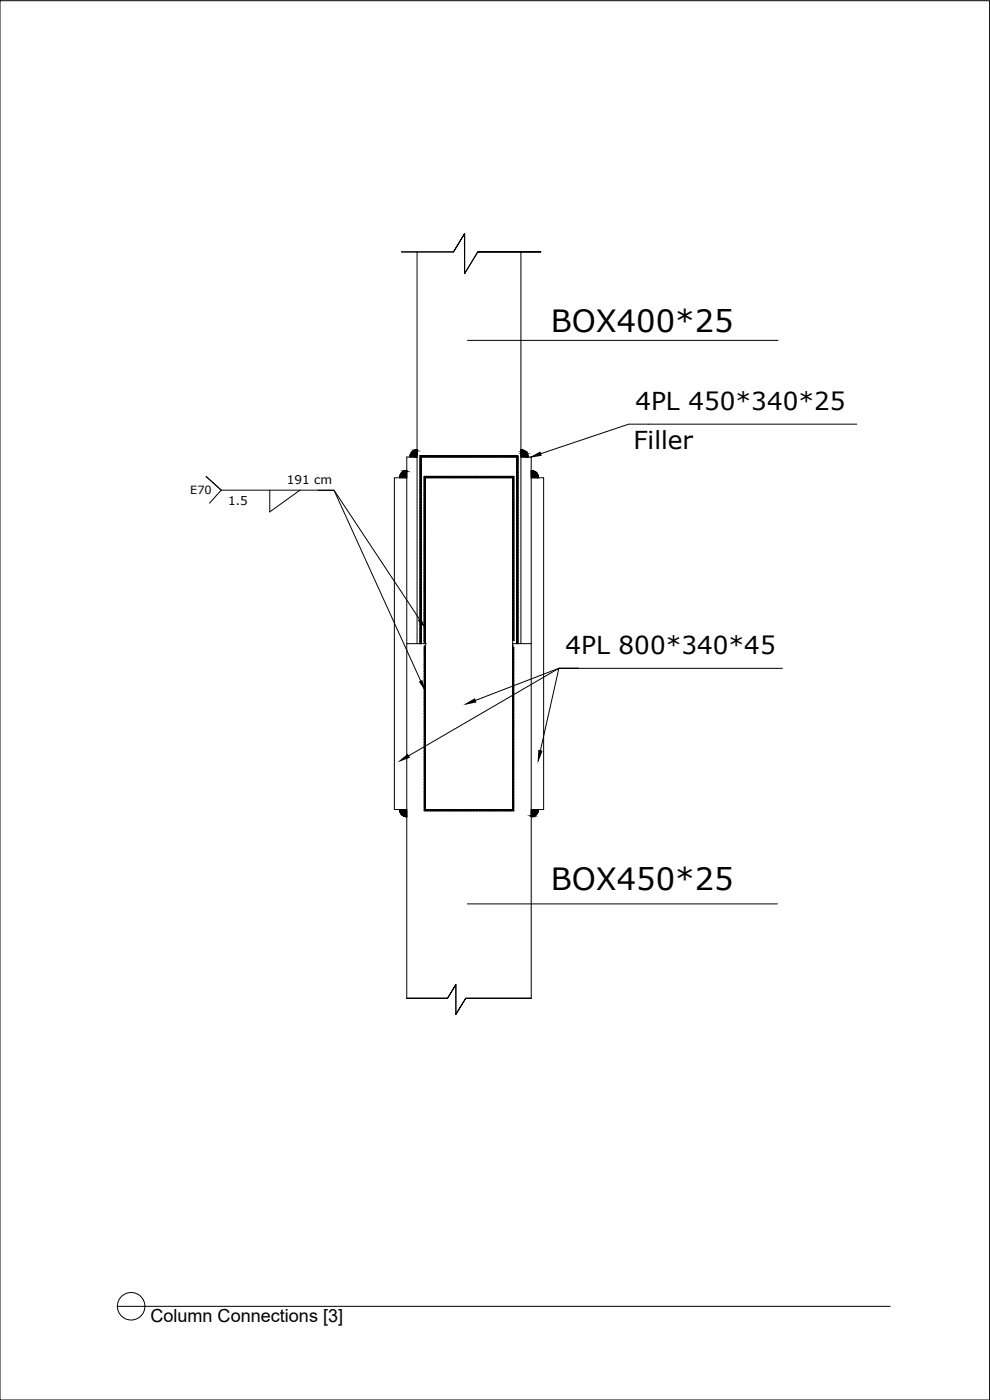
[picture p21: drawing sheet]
<svg xmlns="http://www.w3.org/2000/svg" width="297mm" height="420mm" viewBox="0 0 297 420" stroke-linecap="round" stroke-linejoin="round" font-family="sans-serif">
<defs><g id="words">
<g font-size="9.2">
<text x="165.2" y="99.7">BOX400*25</text>
<text x="165.2" y="267.2">BOX450*25</text>
</g>
<g font-size="7.4">
<text x="190.6" y="123">4PL 450*340*25</text>
<text x="190" y="134.6">Filler</text>
<text x="169.7" y="196.3">4PL 800*340*45</text>
</g>
<text font-size="5.4" x="45.1" y="396.9">Column Connections [3]</text>
<g font-size="3.6">
<text x="86.1" y="145.3">191 cm</text>
<text x="68.5" y="151.6">1.5</text>
</g>
<text font-size="3.4" x="57.1" y="148.2">E70</text>
</g></defs>
<!-- layer: 0 -->
<g fill="none" stroke="#000" stroke-width=".3">
<path d="M0 .2h296.9v420h-296.9zM120.4 75.6h15.7M125.1 75.6v117.6M139.4 70.1l-3.3 5.5 3.3-5.5M139.4 70.1v12v-12M143.3 75.6h19h-19l-3.9 6.5zM156.3 75.6v117.6M140.3 102.2h93.2M125.1 137.2h-3.1v162.4M125.2 135a2.18 2.18 0 0 0-2.2 2.1M126 136.8l.2 .1M126 139.7l.3 .3"/>
<path d="M126 139.4l.2 .3M126 139.2l.1 .1M126 138.8l.3 .3M126 138.5l.2 .2M126 138.3l.1 .1M126 137.8l.3 .3M126 137.6l.2 .2M126 137.4l.1 .1M126 136.9l.3 .3M126.2 137.3l.2 .3-.4 .4M126.2 139.1l.2 .3M126.2 138.2l.2 .3"/>
<path d="M126.2 139.5l.2 .1M126.2 138.6l.2 .1M126.2 137.6l.2 .2M126.4 138l-.4 .4M126.4 139.8l-.4 .5M126.4 138.9h.1M126.4 137l.1 .2M126.4 138.3l-.4 .4M126.4 137.4l-.4 .4M126.4 137.8l-.4 .4M126.4 138.5l-.4 .4M126.4 138.8l-.4 .3"/>
<path d="M126.4 139l-.4 .4M126.4 139.2l-.4 .4M126.4 139.4l-.4 .4M126.4 139.7l-.4 .4M126.5 137l-.2-.3-.3 .4M126.5 136.7l-.5 .6M126.6 136.8l.3 .3M126.8 136.7l-.8 .8M127 136.9l.2 .3M127.1 136.9l-.1-.2-.4 .5M127.3 137l.1 .2M127.5 137l-.2-.3-.5 .5"/>
<path d="M127.5 136.7l-.4 .5M127.5 136.8l.3 .3M127.7 136.7l-.4 .5M127.9 136.9l.2 .3M128.1 136.9l-.2-.2-.3 .5M128.1 136.7l-.3 .5M128.2 136.7l.2 .3M128.2 137l.1 .2M128.4 136.7l-.4 .5M128.4 136.8l.3 .3M128.6 136.7l-.4 .5M128.8 136.9l.2 .3"/>
<path d="M129 136.9l-.1-.2-.4 .5M129.2 137v.2M129.3 137l-.2-.3-.4 .5M129.3 136.7l-.4 .5M129.4 136.8l.3 .3M129.5 136.7l-.3 .5M129.7 136.9l.3 .3M129.9 136.9l-.1-.2-.4 .5M130.1 137l.1 .2M130.3 137l-.3-.3-.4 .5M130.3 136.7l-.5 .5M130.3 136.8l.3 .3"/>
<path d="M130.5 136.7l-.4 .5M130.6 136.9l.3 .3M130.8 136.9l-.1-.2-.4 .5M131 137l.1 .2M131.2 137l-.3-.3-.3 .5M131.2 136.7l-.4 .5M131.2 136.8l.3 .3M131.4 136.7l-.4 .5M131.6 136.9l.2 .3M131.7 136.9v-.2l-.5 .5M131.9 137l.1 .2M132.1 137l-.2-.3-.4 .5"/>
<path d="M132.1 136.7l-.4 .5M132.2 136.8l.3 .3M132.3 136.7l-.3 .5M132.5 136.9l.2 .3M132.7 136.9l-.2-.2-.3 .5M132.8 137l.2 .2M133 137l-.2-.3-.4 .5M133 136.7l-.4 .5M133.1 136.8l.3 .3M133.3 136.7l-.4 .5M133.4 136.9l.2 .3M133.6 136.9l-.1-.2-.4 .5"/>
<path d="M133.8 137l.1 .2M133.9 137l-.2-.3-.4 .5M133.9 136.7l-.3 .5M134 136.8l.3 .3M134.2 136.7l-.4 .5M134.4 136.9l.2 .3M134.5 136.9l-.1-.2-.4 .5M134.7 137l.1 .2M134.9 137l-.2-.3-.5 .5M134.9 136.7l-.4 .5M134.9 136.8l.3 .3M135.1 136.7l-.4 .5"/>
<path d="M135.3 136.9l.2 .3M135.5 136.9l-.2-.2-.3 .5M135.6 136.7l-.4 .5M135.6 136.7l.2 .3M135.6 137l.1 .2M135.8 136.7l-.4 .5M135.8 136.8l.3 .3M136 136.7l-.4 .5M136.2 136.9l.2 .3M136.4 136.9l-.1-.2-.4 .5M136.6 137l.1 .2M136.7 137l-.2-.3-.4 .5"/>
<path d="M136.7 136.7l-.3 .5M136.8 136.8l.3 .3M136.9 136.7l-.3 .5M137.1 136.9l.3 .3M137.3 136.9l-.1-.2-.4 .5M137.5 137l.1 .2M137.7 137l-.3-.3-.4 .5M137.7 136.7l-.5 .5M137.7 136.8l.3 .3M137.9 136.7l-.4 .5M138 136.9l.3 .3M138.2 136.9l-.1-.2-.4 .5"/>
<path d="M138.4 137l.1 .2M138.6 137l-.3-.3-.3 .5M138.6 136.7l-.4 .5M138.6 136.8l.3 .3M138.8 136.7l-.4 .5M139 136.9l.2 .3M139.1 136.9v-.2l-.5 .5M139.3 137l.1 .2M139.5 137l-.2-.3-.4 .5M139.5 136.7l-.4 .5M139.6 136.8l.3 .3M139.7 136.7l-.3 .5"/>
<path d="M139.9 136.9l.2 .3M140.1 136.9l-.1-.2-.4 .5M140.3 137l.1 .2M140.4 137l-.2-.3-.4 .5M140.4 136.7l-.4 .5M140.5 136.8l.3 .3M140.7 136.7l-.4 .5M140.8 136.9l.3 .3M141 136.9l-.1-.2-.4 .5M141.2 137l.1 .2M141.4 137l-.3-.3-.4 .5M141.4 136.7l-.4 .5"/>
<path d="M141.4 136.8l.3 .3M141.6 136.7l-.4 .5M141.8 136.9l.2 .3M141.9 136.9l-.1-.2-.4 .5M142.1 137l.1 .2M142.3 137l-.2-.3-.5 .5M142.3 136.7l-.4 .5M142.3 136.8l.3 .3M142.5 136.7l-.4 .5M142.7 136.9l.2 .3M142.9 136.9l-.2-.2-.3 .5M143 137l.1 .2"/>
<path d="M143.2 137l-.2-.3-.4 .5M143.2 136.7l-.4 .5M143.3 136.8l.3 .3M143.4 136.7l-.4 .5M143.6 136.9l.2 .3M143.8 136.9l-.1-.2-.4 .5M144 137l.1 .2M144.1 137l-.2-.3-.4 .5M144.1 136.7l-.3 .5M144.2 136.8l.3 .3M144.4 136.7l-.4 .5M144.5 136.9l.3 .3"/>
<path d="M144.7 136.9l-.1-.2-.4 .5M144.9 137l.1 .2M145.1 137l-.3-.3-.4 .5M145.1 136.7l-.4 .5M145.1 136.8l.3 .3M145.3 136.7l-.4 .5M145.5 136.9l.2 .3M145.6 136.9l-.1-.2-.4 .5M145.8 137l.1 .2M146 137l-.2-.3-.4 .5M146 136.7l-.4 .5M146 136.8l.3 .3"/>
<path d="M146.2 136.7l-.4 .5M146.4 136.9l.2 .3M146.4 136.7l-.4 .5M146.5 136.7l.1 .2M146.7 137l.2 .2M146.9 137l-.2-.3-.4 .5M146.9 136.7l-.4 .5M147 136.8l.3 .3M147.2 136.7l-.4 .5M147.3 136.9l.2 .3M147.5 136.9l-.1-.2-.4 .5M147.7 137l.1 .2"/>
<path d="M147.8 137l-.2-.3-.4 .5M147.8 136.7l-.4 .5M147.9 136.8l.3 .3M148.1 136.7l-.4 .5M148.3 136.9l.2 .3M148.4 136.9l-.1-.2-.4 .5M148.6 137l.1 .2M148.8 137l-.3-.3-.4 .5M148.8 136.7l-.4 .5M148.8 136.8l.3 .3M149 136.7l-.4 .5M149.2 136.9l.2 .3"/>
<path d="M149.4 136.9l-.2-.2-.4 .5M149.5 137l.1 .2M149.7 137l-.2-.3-.4 .5M149.7 136.7l-.4 .5M149.7 136.8l.3 .3M149.9 136.7l-.4 .5M150.1 136.9l.2 .3M150.3 136.9l-.1-.2-.4 .5M150.5 137v.2M150.6 137l-.2-.3-.4 .5M150.6 136.7l-.4 .5M150.7 136.8l.3 .3"/>
<path d="M150.8 136.7l-.3 .5M151 136.9l.3 .3M151.2 136.9l-.1-.2-.4 .5M151.4 137l.1 .2M151.6 137l-.3-.3-.4 .5M151.6 136.7l-.4 .5M151.6 136.8l.3 .3M151.8 136.7l-.4 .5M151.9 136.9l.3 .3M152.1 136.9l-.1-.2-.4 .5M152.3 137l.1 .2M152.5 137l-.3-.3-.4 .5"/>
<path d="M152.5 136.7l-.4 .5M152.5 136.8l.3 .3M152.7 136.7l-.4 .5M152.9 136.9l.2 .3M153 136.9v-.2l-.5 .5M153.2 137l.1 .2M153.4 137l-.2-.3-.4 .5M153.4 136.7l-.4 .5M153.5 136.8l.3 .3M153.6 136.7l-.4 .5M153.8 136.9l.2 .3M154 136.9l-.2-.2-.3 .5"/>
<path d="M154.1 137l.2 .2M154.3 137l-.2-.3-.4 .5M154.3 136.7l-.4 .5M154.4 136.8l.3 .3M154.6 136.7l-.4 .5M154.7 136.9l.2 .3M154.9 136.9l-.1-.2-.4 .5M155 137.2h-28.6v56v-12.1M155 137.2l.1 56 .3-.4M155 138.4l.2 .1M155 137.7l.2 .2M155 137.5l.2 .1"/>
<path d="M155.1 138.9l.3 .3M155.1 139.8l.3 .3M155.1 138l.3 .3M155.1 137l.3 .3M155.2 139.2l.2 .3M155.2 138.3l.2 .3M155.2 137.4l.2 .2M155.2 137l-.2-.3-.4 .5M155.2 136.7l-.3 .5M155.3 138.7l.1 .1M155.3 139.6l.1 .1M155.3 137.8h.1"/>
<path d="M155.3 136.8l.1 .1M155.4 138.2l-.4 .4 .2 .3M155.4 136.8l-.4 .4M155.4 137l-.4 .4M155.4 137.3l-.4 .4M155.4 137.5l-.4 .4M155.4 137.8l-.4 .3M155.4 138l-.4 .3M155.4 138.4l-.4 .4M155.4 138.6l-.4 .5M155.4 138.9l-.4 .4 .2 .1M155.4 139.1l-.4 .4 .2 .3"/>
<path d="M155.4 139.4l-.4 .3M155.4 139.6l-.4 .4M155.4 139.8l-.4 .4M156.3 137.2h3.1v162.4M156.3 135a2.18 2.18 0 0 1 2.2 2.1M257 127.3h-68.4l-26.4 8.9M61.8 143l4.6 4.1M66.4 147.1h33.8l26.1 57.4M66.4 147.1l-3.5 3.9M80.9 147.1v6.5l9.1-6.5M95.5 147.2h4.7l25.7 38.8M122 143.4h-3.7v99.6h3.7"/>
<path d="M122.1 141.2a2.18 2.18 0 0 0-2.2 2.2M126 159.6l.1 .1M126 159.1l.3 .3M126 158.9l.2 .2M126 158.7l.1 .1M126 158.2l.3 .3M126 158l.2 .2M126 157.7l.1 .1M126 157.3l.3 .3M126 157.1l.2 .1M126 156.8l.1 .1M126 156.4l.3 .3"/>
<path d="M126 156.1l.2 .2M126 155.9l.1 .1M126 155.4l.3 .3M126 155.2l.2 .2M126 155h.1M126 154.5l.3 .3M126 154.3l.2 .2M126 154.1h.1M126 153.6l.3 .3M126 153.3l.2 .2M126 153.1l.1 .1M126 152.7l.3 .3"/>
<path d="M126 152.4l.2 .2M126 152.2l.1 .1M126 151.7l.3 .3M126 151.5l.2 .2M126 151.3h.1M126 150.8l.3 .3M126 150.6l.2 .1M126 150.3l.1 .1M126 149.9l.3 .3M126 149.6l.2 .2M126 149.4l.1 .1M126 149l.3 .3"/>
<path d="M126 148.7l.2 .2M126 148.5h.1M126 148l.3 .3M126 147.8l.2 .2M126 147.6h.1M126 147.1l.3 .3M126 146.9l.2 .2M126 146.6l.1 .1M126 146.2l.3 .3M126 145.9l.2 .2M126 145.7l.1 .1M126 145.2l.3 .3"/>
<path d="M126 145l.2 .2M126 144.8l.1 .1M126 144.3l.3 .3M126 144.1l.2 .2M126 143.8l.1 .1M126 143.4l.3 .3M126 143.2l.2 .1M126 142.9l.1 .1M126 142.5l.3 .3M126 142.2l.2 .2M126 142l.1 .1M126 141.6l.3 .3"/>
<path d="M126 141.3l.2 .2M126 141.1h.1M126 140.6l.3 .3M126 140.4l.2 .2M126 140.2h.1M126.2 151.2l.2 .3-.4 .4M126.2 159.5l.2 .3-.4 .4M126.2 142.8l.2 .3-.4 .5M126.2 145.6l.2 .3-.4 .4M126.2 153l.2 .3-.4 .4M126.2 158.6l.2 .3-.4 .4M126.2 157.6l.2 .3"/>
<path d="M126.2 156.7l.2 .3M126.2 155.8l.2 .2M126.2 154.9l.2 .2M126.2 153.9l.2 .3M126.2 152.1l.2 .3M126.2 150.2l.2 .3M126.2 149.3l.2 .3M126.2 148.4l.2 .2M126.2 147.4l.2 .3M126.2 146.5l.2 .3M126.2 144.7l.2 .2M126.2 143.8l.2 .2"/>
<path d="M126.2 141.9l.2 .3M126.2 141l.2 .2M126.2 140l.2 .3M126.2 148.7l.2 .2-.4 .4M126.2 156.1l.2 .2-.4 .4M126.2 140.4l.2 .2-.4 .4M126.2 142.2l.2 .3-.4 .3M126.2 150.6l.2 .2-.4 .4M126.2 154.3l.2 .2-.4 .4M126.2 159.9l.2 .1M126.2 158.9l.2 .1M126.2 158l.2 .2"/>
<path d="M126.2 157.1l.2 .1M126.2 155.2l.2 .2M126.2 153.4l.2 .1M126.2 152.4l.2 .2M126.2 151.5l.2 .1M126.2 149.6l.2 .2M126.2 147.8l.2 .2M126.2 146.9l.2 .1M126.2 146l.2 .1M126.2 145l.2 .2M126.2 144.1l.2 .1M126.2 143.2l.2 .1"/>
<path d="M126.2 141.3l.2 .2M126.4 143.5l-.4 .5M126.4 145.4l-.4 .4M126.4 150.9l-.4 .5M126.4 153.7l-.4 .5M126.4 157.4l-.4 .5M126.4 159.3l-.4 .5 .2 .2M126.4 158.3v.1M126.4 156.5h.1M126.4 155.6h.1M126.4 154.6v.1M126.4 152.8h.1"/>
<path d="M126.4 151.8v.1M126.4 150h.1M126.4 149.1h.1M126.4 148.2h.1M126.4 147.2v.1M126.4 146.3h.1M126.4 144.4v.1M126.4 142.6h.1M126.4 141.7h.1M126.4 140.8h.1M126.4 141.5l-.4 .4M126.4 142l-.4 .4"/>
<path d="M126.4 144.1l-.4 .4M126.4 144.5l-.4 .4M126.4 145l-.4 .4M126.4 148.5l-.4 .4M126.4 150.5l-.4 .5M126.4 149.4l-.4 .4M126.4 152.4l-.4 .4M126.4 152.9l-.4 .3M126.4 155.4l-.4 .4M126.4 155.9l-.4 .4M126.4 140.1l-.4 .4M126.4 140.4l-.4 .4"/>
<path d="M126.4 140.8l-.4 .4M126.4 141.1l-.4 .4M126.4 141.3l-.4 .4M126.4 141.8l-.4 .4M126.4 142.2l-.4 .4M126.4 142.7l-.4 .4M126.4 142.9l-.4 .4M126.4 143.4l-.4 .4M126.4 143.8l-.4 .4M126.4 144.3l-.4 .4M126.4 144.8l-.4 .4M126.4 145.2l-.4 .4"/>
<path d="M126.4 145.7l-.4 .4M126.4 146.2l-.4 .4M126.4 146.4l-.4 .4M126.4 146.6l-.4 .4M126.4 147.1l-.4 .4M126.4 146.9l-.4 .3M126.4 147.5l-.4 .5M126.4 147.3l-.4 .4M126.4 147.8l-.4 .4M126.4 148l-.4 .4M126.4 148.3l-.4 .3M126.4 148.7l-.4 .4"/>
<path d="M126.4 149.2l-.4 .4M126.4 149.6l-.4 .4M126.4 149.9l-.4 .3M126.4 150.1l-.4 .4M126.4 150.3l-.4 .4M126.4 151.3l-.4 .3M126.4 151.7l-.4 .4M126.4 151.9l-.4 .5M126.4 152.2l-.4 .4M126.4 152.7l-.4 .3M126.4 153.1l-.4 .4M126.4 153.6l-.4 .4"/>
<path d="M126.4 154.9l-.4 .5M126.4 154l-.4 .4M126.4 154.3l-.4 .3M126.4 154.7l-.4 .4M126.4 155.2l-.4 .4M126.4 155.7l-.4 .3M126.4 156.1l-.4 .4M126.4 156.6l-.4 .4M126.4 156.8l-.4 .4M126.4 157.1l-.4 .3M126.4 157.3l-.4 .3M126.4 157.7l-.4 .4"/>
<path d="M126.4 157.9l-.4 .5M126.4 158.2l-.4 .4M126.4 158.4l-.4 .4M126.4 158.7l-.4 .3M126.4 159.1l-.4 .4M126.4 159.6l-.4 .4M127.3 143v49.7l.3-.3M127.3 159.7v.1M127.3 159l.2 .2M127.3 157.1l.2 .3M127.3 156.2l.2 .2M127.3 156v.1"/>
<path d="M127.3 154.1v.1M127.3 152.3v.1M127.3 151.6l.2 .2M127.3 150.7l.2 .2M127.3 148.8l.2 .2M127.3 148.6v.1M127.3 147.7h.1M127.3 145.8v.1M127.3 145.1l.2 .2M127.3 143.3l.2 .2M127.3 143v.1M127.3 143h26.9"/>
<path d="M127.3 159.3l.3 .3M127.3 158.3l.3 .3M127.3 157.4l.3 .3M127.3 156.5l.3 .3M127.3 155.6l.3 .3M127.3 154.6l.3 .3M127.3 153.7l.3 .3M127.3 152.8l.3 .3M127.3 151.8l.3 .3M127.3 150.9l.3 .3M127.3 150l.3 .3M127.3 149.1l.3 .3"/>
<path d="M127.3 148.2l.3 .3M127.3 147.2l.3 .3M127.3 146.3l.3 .3M127.3 145.4l.3 .3M127.3 144.4l.3 .3M127.3 143.5l.3 .3M127.4 155l.2 .2M127.4 159.6l.2 .3M127.4 158.7l.2 .2M127.4 157.8l.2 .2M127.4 156.8l.2 .3M127.4 155.9l.2 .2"/>
<path d="M127.4 154.1l.2 .2M127.4 147.6l.2 .2M127.4 153.1l.2 .3M127.4 152.2l.2 .2M127.4 151.3l.2 .2M127.4 150.4l.2 .2M127.4 149.4l.2 .2M127.4 148.5l.2 .2M127.4 146.6l.2 .3M127.4 145.7l.2 .3M127.4 144.8l.2 .2M127.4 143.9l.2 .2"/>
<path d="M127.5 143l.2 .3M127.5 143l-.2 .2M127.5 160l.1 .1M127.5 159l.1 .1M127.5 158.1l.1 .1M127.5 157.2l.1 .1M127.5 156.3l.1 .1M127.5 155.3l.1 .1M127.5 154.4l.1 .1M127.5 153.5l.1 .1M127.5 152.6l.1 .1M127.5 151.6l.1 .1"/>
<path d="M127.5 150.7l.1 .1M127.5 149.8l.1 .1M127.5 148.8l.1 .2M127.5 147.9l.1 .1M127.5 147l.1 .1M127.5 146.1l.1 .1M127.5 145.2h.1M127.5 144.2l.1 .2M127.5 143.3l.1 .1M127.6 143.4v99.6M127.6 143.8l-.3 .3 .2 .3M127.6 144.2l-.3 .4"/>
<path d="M127.6 146.1l-.3 .4M127.6 146.5l-.3 .4 .2 .3M127.6 146.3l-.3 .5M127.6 146.8l-.3 .4M127.6 147.2l-.3 .4M127.6 147.7l-.3 .4M127.6 148.2l-.3 .3M127.6 150.9l-.3 .6M127.6 150.7l-.3 .4M127.6 151.2l-.3 .4M127.6 151.6l-.3 .4M127.6 153.5l-.3 .4"/>
<path d="M127.6 155.3l-.3 .4M127.6 153.7l-.3 .4M127.6 154.2l-.3 .4M127.6 154.6l-.3 .6M127.6 156.9l-.3 .5M127.6 155.1l-.3 .4M127.6 157.9l-.3 .4M127.6 157.2l-.3 .4M127.6 157.6l-.3 .4 .2 .3M127.6 158.1l-.3 .4M127.6 158.6l-.3 .4M127.6 143.5l-.3 .6"/>
<path d="M127.6 144l-.3 .4M127.6 144.4l-.3 .4v.2M127.6 144.7l-.3 .4M127.6 144.9l-.3 .4M127.6 145.2l-.3 .3M127.6 145.4l-.3 .4M127.6 145.6l-.3 .4 .2 .3M127.6 145.8l-.3 .4M127.6 147.4l-.3 .5 .2 .2M127.6 147l-.3 .4M127.6 147.9l-.3 .4M127.6 148.4l-.3 .4"/>
<path d="M127.6 148.6l-.3 .4M127.6 148.8l-.3 .4M127.6 149.1l-.3 .5M127.6 150l-.3 .5M127.6 149.3l-.3 .4 .2 .2M127.6 149.6l-.3 .3M127.6 149.8l-.3 .4M127.6 150.2l-.3 .4M127.6 150.5l-.3 .4M127.6 151.4l-.3 .4M127.6 151.8l-.3 .4M127.6 152.1l-.3 .4 .2 .2"/>
<path d="M127.6 152.3l-.3 .4M127.6 152.6l-.3 .4M127.6 152.8l-.3 .5M127.6 153l-.3 .4 .2 .3M127.6 153.2l-.3 .4M127.6 153.9l-.3 .4 .2 .3M127.6 154.4l-.3 .4M127.6 154.9l-.3 .4 .2 .2M127.6 155.6l-.3 .4M127.6 155.8l-.3 .4M127.6 156l-.3 .4M127.6 157.4l-.3 .5"/>
<path d="M127.6 156.3l-.3 .3M127.6 156.5l-.3 .5M127.6 156.7l-.3 .4M127.6 158.3l-.3 .6M127.6 158.8l-.3 .4M127.6 159l-.3 .4M127.6 159.3l-.3 .3M127.6 159.5l-.3 .4 .2 .2M127.6 159.7l-.3 .4M127.6 160l-.3 .4M127.6 143.4h26.2M127.7 143l-.4 .5"/>
<path d="M127.8 143l.3 .3M127.9 143l-.6 .7M128.1 143.2l.2 .2M128.1 143l.2 .1M128.2 143l-.4 .4M128.4 143l.2 .3M128.4 143l-.4 .4M128.7 143l-.4 .4M128.7 143l.3 .3M128.8 143h.1M128.9 143l-.5 .3M129 143.2l.2 .2"/>
<path d="M129.2 143.1l-.1-.1-.4 .4M129.4 143.3l.1 .1M129.5 143.3l-.2-.3-.4 .4M129.6 143l-.4 .4M129.6 143l.3 .3M129.8 143h.1M129.8 143l-.4 .4M130 143l.1 .1M130 143l-.3 .4M130.2 143l.3 .3M130.3 143l-.4 .4M130.5 143l-.4 .4-.1-.2"/>
<path d="M130.6 143l.2 .3M130.7 143l-.4 .3M131.1 143.1l-.1-.1-.4 .4M131.1 143l.3 .3M131.2 143l-.4 .4M131.2 143.3l.1 .1M131.4 143l-.4 .4-.1-.2M131.4 143l.3 .3M131.6 143h.1M131.7 143l-.4 .4M131.8 143.2l.2 .2M131.8 143l.2 .1"/>
<path d="M131.9 143l-.4 .4M132.3 143.3l-.2-.3-.4 .4M132.4 143l-.4 .4M132.4 143l.3 .3M132.5 143h.1M132.6 143l-.4 .3M132.9 143.1l-.1-.1-.4 .4M133 143l.3 .3M133.1 143l-.4 .4M133.1 143.3l.1 .1M133.3 143l-.4 .4-.1-.2M133.3 143l.3 .3"/>
<path d="M133.5 143h.1M133.5 143l-.4 .4M133.6 143.2l.3 .2M133.7 143l.1 .1M133.7 143l-.4 .4M134.2 143.3l-.2-.3-.4 .4M134.2 143l-.4 .4M134.2 143l.3 .3M134.4 143h.1M134.5 143l-.5 .3M134.6 143.2l.2 .2M134.7 143.1v-.1l-.4 .4"/>
<path d="M134.9 143l.2 .3M134.9 143.3l.1 .1M134.9 143l-.4 .4M135.1 143l-.4 .4M135.2 143l.3 .3M135.3 143h.1M135.4 143l-.4 .4M135.6 143l.1 .1M135.6 143l-.4 .4M135.8 143l.2 .3M135.8 143l-.4 .4M136.1 143l-.4 .4-.2-.2"/>
<path d="M136.1 143l.3 .3M136.2 143l-.4 .3M136.4 143.2l.3 .2M136.6 143.1l-.1-.1-.4 .4M136.7 143l.2 .3M136.7 143l-.3 .4M136.8 143.3l.1 .1M137 143l-.4 .4M137 143l.3 .3M137.2 143h.1M137.2 143l-.4 .4M137.4 143.2l.1 .2"/>
<path d="M137.4 143l.1 .1M137.5 143l-.4 .4M137.7 143.3l.1 .1M137.9 143.3l-.2-.3-.4 .4M137.9 143l-.4 .4M138 143l.2 .3M138.1 143l-.3 .4M138.3 143.2l.2 .2M138.3 143l.2 .1M138.4 143l-.4 .4M138.6 143l.2 .3M138.6 143l-.4 .4"/>
<path d="M138.9 143l-.5 .4M138.9 143l.2 .3M139 143l-.4 .3M139.2 143l.2 .1M139.3 143l-.4 .4M139.6 143.3l.1 .1M139.7 143.3l-.2-.3-.4 .4M139.8 143l-.4 .4-.2-.2M139.8 143l.3 .3M140 143h.1M140 143l-.4 .4M140.2 143.2l.1 .2"/>
<path d="M140.3 143.1l-.1-.1-.4 .4M140.4 143l.3 .3M140.5 143l-.4 .4M140.7 143l-.4 .4M140.7 143l.3 .3M140.9 143h.1M140.9 143l-.4 .3M141.1 143l.1 .1M141.1 143l-.3 .4M141.4 143l.2 .3M141.4 143l-.4 .4M141.6 143l-.4 .4-.1-.2"/>
<path d="M141.6 143l.3 .3M141.8 143h.1M141.9 143l-.5 .3M142 143.2l.2 .2M142 143l.2 .1M142.1 143l-.4 .4M142.3 143.3l.1 .1M142.5 143.3l-.2-.3-.4 .4M142.5 143l-.3 .4M142.6 143l.3 .3M142.7 143h.1M142.8 143l-.4 .4"/>
<path d="M143.1 143.1l-.1-.1-.4 .4M143.2 143l.2 .3M143.3 143l-.5 .4M143.3 143.3v.1M143.5 143l-.4 .4-.2-.2M143.5 143l.3 .3M143.6 143h.1M143.7 143l-.4 .4M143.8 143.2l.3 .2M143.9 143l.1 .1M143.9 143l-.3 .4M144.1 143l.3 .3"/>
<path d="M144.1 143l-.3 .4M144.4 143l-.4 .4M144.4 143l.3 .3M144.6 143l-.4 .3M144.9 143.1v-.1l-.4 .4M145.1 143.3l.1 .1M145.3 143.3l-.2-.3-.4 .4M145.3 143l-.4 .4-.1-.2M145.4 143l.2 .3M145.5 143h.1M145.5 143l-.3 .4M145.7 143.2l.2 .2"/>
<path d="M145.8 143l.1 .1M145.8 143l-.4 .4M146 143l.2 .3M146 143l-.4 .4M146.3 143l-.5 .4M146.3 143l.3 .3M146.4 143l-.4 .3M146.6 143l.2 .1M146.7 143l-.4 .4M146.9 143l.3 .3M146.9 143l-.3 .4M147 143.3l.1 .1"/>
<path d="M147.2 143l-.4 .4-.2-.2M147.2 143l.3 .3M147.4 143h.1M147.4 143l-.4 .4M147.5 143.2l.2 .2M147.6 143l.1 .1M147.6 143l-.4 .4M147.9 143.3l.1 .1M148.1 143l-.4 .4M148.1 143.3l-.2-.3-.4 .4M148.1 143l.3 .3M148.3 143h.1"/>
<path d="M148.3 143l-.3 .4M148.6 143.1l-.1-.1-.3 .4M148.8 143l.2 .3M148.8 143l-.4 .4M148.8 143.3l.1 .1M149 143l-.4 .4-.1-.2M149.1 143l.3 .3M149.2 143h.1M149.3 143l-.5 .4M149.4 143l.2 .1M149.5 143l-.4 .4M149.6 143l.3 .3"/>
<path d="M149.7 143l-.4 .4M149.9 143l-.3 .4-.2-.2M150 143l.3 .3M150.1 143l-.4 .3M150.3 143.2l.2 .2M150.5 143.1l-.1-.1-.4 .4M150.6 143l.2 .3M150.7 143.3v.1M150.7 143l-.5 .4M150.9 143l-.4 .4M150.9 143l.3 .3M151 143h.1"/>
<path d="M151.1 143l-.4 .4M151.3 143l.1 .1M151.3 143l-.3 .4M151.8 143.3l-.2-.3-.4 .4M151.8 143l-.4 .4-.1-.2M151.8 143l.3 .3M152 143l-.4 .3M152.2 143l.2 .1M152.3 143l-.4 .4M152.4 143l.3 .3M152.5 143l-.4 .4M152.5 143.3l.1 .1"/>
<path d="M152.7 143l-.4 .4-.1-.2M152.8 143l.2 .3M152.9 143h.1M153 143l-.4 .4M153.1 143.2l.2 .2M153.3 143.1l-.1-.1-.4 .4M153.5 143.3v.1M153.6 143.3l-.2-.3-.4 .4M153.7 143l.3 .3M153.7 143l-.5 .4M153.8 159.1l.3 .3M153.8 158.9l.2 .2"/>
<path d="M153.8 157.3l.3 .3M153.8 156.4l.3 .3M153.8 156.1l.2 .2M153.8 154.1h.1M153.8 152.7l.3 .3M153.8 152.4l.2 .2M153.8 151.7l.3 .3M153.8 151.5l.2 .2M153.8 149.9l.3 .3M153.8 149.6l.2 .2M153.8 148.7l.2 .2M153.8 147.1l.3 .3"/>
<path d="M153.8 145l.2 .2M153.8 144.8l.1 .1M153.8 144.3l.3 .3M153.8 159.9l.2 .1M153.8 159.6l.1 .1M153.8 158.7l.1 .1M153.8 158.2l.3 .3M153.8 158l.2 .2M153.8 157.7l.1 .1M153.8 157.1l.2 .1M153.8 156.8l.1 .1M153.8 155.9l.1 .1"/>
<path d="M153.8 155.4l.3 .3M153.8 155.2l.2 .2M153.8 155h.1M153.8 154.5l.3 .3M153.8 154.3l.2 .2M153.8 153.6l.3 .3M153.8 153.3l.2 .2M153.8 153.1l.1 .1M153.8 152.2l.1 .1M153.8 151.3h.1M153.8 150.8l.3 .3M153.8 150.6l.2 .1"/>
<path d="M153.8 150.3l.1 .1M153.8 149.4l.1 .1M153.8 149l.3 .3M153.8 148.5h.1M153.8 148l.3 .3M153.8 147.8l.2 .2M153.8 147.6h.1M153.8 146.9l.2 .2M153.8 146.6l.1 .1M153.8 146.2l.3 .3M153.8 145.9l.2 .2M153.8 145.7l.1 .1"/>
<path d="M153.8 145.2l.3 .3M153.8 144.1l.2 .2M153.8 143.8l.1 .1M153.8 143.4l.3 .3M153.8 143.4v99.6h-26.2M153.8 143h.1M153.9 143l-.4 .4M153.9 157.6l.3 .3M153.9 155.8l.3 .2M153.9 154.9l.3 .2M153.9 151.2l.3 .2-.4 .5M153.9 150.2l.3 .3"/>
<path d="M153.9 148.4l.3 .2M153.9 145.6l.3 .3-.4 .4M153.9 144.7l.3 .2M153.9 143.8l.3 .2M153.9 147.4l.3 .4-.4 .4M153.9 153l.3 .3-.4 .4M153.9 158.6l.3 .3-.4 .4M153.9 159.5l.3 .3-.4 .4M153.9 156.7l.3 .3M153.9 153.9l.3 .3M153.9 152.1l.3 .3M153.9 149.3l.3 .3"/>
<path d="M153.9 146.5l.3 .3M154.1 154.3l.1 .1-.4 .5M154.1 145l.1 .2M154.1 143l.1 .1-.4 .5M154.1 148.7l.1 .2-.4 .4M154.1 150.6l.1 .2-.4 .4M154.1 156.1l.1 .2-.4 .4M154.1 159.9l.1 .1M154.1 158.9l.1 .1M154.1 158l.1 .2M154.1 157.1l.1 .1M154.1 155.2l.1 .2"/>
<path d="M154.1 153.4l.1 .1M154.1 152.4l.1 .2M154.1 151.5l.1 .1M154.1 149.6l.1 .2M154.1 147.8l.1 .2M154.1 146.9l.1 .1M154.1 146l.1 .1M154.1 144.1l.1 .1M154.1 143.2l.1 .1M154.1 159.3l-.3 .4M154.1 152.8h.1M154.1 151.8l.1 .1"/>
<path d="M154.1 150h.1M154.1 145.4l-.3 .4M154.1 143.5l-.3 .5M154.1 143l-.4 .4M154.1 150.9l-.3 .5M154.1 153.7l-.3 .5M154.1 157.4l-.3 .5M154.1 156.5h.1M154.1 155.6h.1M154.1 149.1h.1M154.1 148.2h.1M154.1 158.3l.1 .1"/>
<path d="M154.1 154.6l.1 .1M154.1 147.2l.1 .1M154.1 146.3h.1M154.1 144.4l.1 .1M154.2 143.4l-.4 .4M154.2 143.8l-.4 .4M154.2 144.1l-.4 .4M154.2 144.3l-.4 .4M154.2 144.5l-.4 .4M154.2 144.8l-.4 .4M154.2 145l-.4 .4M154.2 145.2l-.4 .4"/>
<path d="M154.2 145.7l-.4 .4M154.2 146.2l-.4 .4M154.2 146.4l-.4 .4M154.2 146.6l-.4 .4M154.2 146.9l-.4 .3M154.2 147.1l-.4 .4M154.2 147.3l-.4 .4M154.2 147.5l-.4 .5M154.2 148l-.4 .4M154.2 148.3l-.4 .3M154.2 148.5l-.4 .3M154.2 148.7l-.4 .4"/>
<path d="M154.2 149.2l-.4 .4M154.2 149.4l-.4 .4M154.2 149.6l-.4 .4M154.2 149.9l-.4 .3M154.2 150.1l-.4 .4M154.2 150.3l-.4 .4M154.2 150.5l-.4 .5M154.2 151.3l-.4 .3M154.2 151.7l-.4 .4M154.2 151.9l-.4 .5M154.2 152.2l-.4 .4M154.2 152.4l-.4 .4"/>
<path d="M154.2 152.7l-.4 .3M154.2 152.9l-.4 .3M154.2 153.1l-.4 .4M154.2 153.6l-.4 .4M154.2 154l-.4 .4M154.2 154.3l-.4 .3M154.2 154.7l-.4 .4M154.2 154.9l-.4 .5M154.2 155.2l-.4 .4M154.2 155.4l-.4 .4M154.2 155.7l-.4 .3M154.2 155.9l-.4 .4"/>
<path d="M154.2 156.1l-.4 .4M154.2 156.6l-.4 .4M154.2 156.8l-.4 .4M154.2 157.1l-.4 .3M154.2 157.3l-.4 .3M154.2 157.7l-.4 .4M154.2 157.9l-.4 .5M154.2 158.2l-.4 .4M154.2 158.4l-.4 .4M154.2 158.7l-.4 .3M154.2 159.1l-.4 .4M154.2 159.6l-.4 .4"/>
<path d="M154.2 143v49.2l-.3-.3M155 152.3l.2 .1M155 159.7l.2 .1M155 159l.2 .2M155 157.1l.2 .3M155 156.2l.2 .2M155 156l.2 .1M155 154.1l.2 .1M155 151.6l.2 .2M155 150.7l.2 .2M155 148.8l.2 .2M155 148.6l.2 .1"/>
<path d="M155 147.7h.2M155 145.8l.2 .1M155 145.1l.2 .2M155 143.3l.2 .2M155 142.1l.2 .1M155 141.4l.2 .2M155 140.3h.2M155.1 153.7l.3 .3M155.1 150.9l.3 .3M155.1 150l.3 .3M155.1 146.3l.3 .3M155.1 144.4l.3 .3"/>
<path d="M155.1 142.6l.3 .3M155.1 140.8l.3 .3M155.1 159.3l.3 .3M155.1 158.3l.3 .3M155.1 156.5l.3 .3M155.1 155.6l.3 .3M155.1 154.6l.3 .3M155.1 152.8l.3 .3M155.1 149.1l.3 .3M155.1 148.2l.3 .3M155.1 147.2l.3 .3M155.1 145.4l.3 .3"/>
<path d="M155.1 141.7l.3 .2M155.2 158.7l.2 .2M155.2 157.8l.2 .2M155.2 151.3l.2 .2M155.2 148.5l.2 .2M155.2 143.9l.2 .2M155.2 144.8l.2 .2M155.2 142l.2 .2M155.2 141.1l.2 .2M155.2 159.6l.2 .3M155.2 156.8l.2 .3M155.2 155.9l.2 .2"/>
<path d="M155.2 155l.2 .2M155.2 154.1l.2 .2M155.2 153.1l.2 .3M155.2 152.2l.2 .2M155.2 150.4l.2 .2M155.2 149.4l.2 .2M155.2 147.6l.2 .2M155.2 146.6l.2 .3M155.2 145.7l.2 .3M155.2 143l.2 .2M155.2 140.2l.2 .2M155.3 152.6l.1 .1"/>
<path d="M155.3 146.1l.1 .1M155.3 145.2h.1M155.3 160l.1 .1M155.3 159l.1 .2M155.3 158.1l.1 .1M155.3 157.2l.1 .1M155.3 156.3l.1 .1M155.3 155.3l.1 .1M155.3 154.4l.1 .1M155.3 153.5l.1 .1M155.3 151.6l.1 .2M155.3 150.7l.1 .1"/>
<path d="M155.3 149.8l.1 .1M155.3 148.8l.1 .2M155.3 147.9l.1 .1M155.3 147l.1 .1M155.3 144.2l.1 .2M155.3 143.3l.1 .1M155.3 142.4l.1 .1M155.3 141.4l.1 .2M155.3 140.5l.1 .1M155.4 158.3l-.4 .5 .2 .1M155.4 156.9l-.3 .5 .3 .3M155.4 156.5l-.4 .4 .2 .1"/>
<path d="M155.4 154.9l-.4 .4 .2 .2M155.4 150.9l-.4 .4 .2 .2M155.4 153l-.4 .4 .2 .3M155.4 144.4l-.4 .5 .2 .1M155.4 143.5l-.4 .4 .2 .2M155.4 143l-.3 .5 .3 .3M155.4 140l-.4 .5 .2 .2M155.4 140.3l-.4 .4M155.4 140.5l-.4 .4M155.4 140.8l-.4 .3 .2 .2M155.4 141l-.4 .4M155.4 141.2l-.4 .4"/>
<path d="M155.4 141.4l-.4 .4M155.4 141.7l-.4 .4M155.4 141.9l-.4 .4 .2 .2M155.4 142.2l-.4 .3M155.4 142.4l-.4 .3M155.4 142.6l-.4 .4 .2 .1M155.4 142.8l-.4 .4M155.4 143.3l-.4 .4M155.4 143.8l-.4 .3 .2 .3M155.4 144l-.4 .4M155.4 144.2l-.4 .4M155.4 144.7l-.4 .4"/>
<path d="M155.4 144.9l-.4 .4M155.4 145.2l-.4 .3M155.4 145.4l-.4 .4M155.4 145.6l-.4 .4 .2 .3M155.4 145.8l-.4 .4M155.4 146.1l-.4 .4M155.4 146.3l-.4 .4 .2 .1M155.4 146.5l-.4 .4 .2 .3M155.4 146.8l-.4 .4M155.4 147l-.4 .4M155.4 147.2l-.4 .4M155.4 147.4l-.4 .5 .2 .2"/>
<path d="M155.4 147.7l-.4 .4M155.4 147.9l-.4 .4M155.4 148.2l-.4 .3M155.4 148.4l-.4 .4M155.4 148.6l-.4 .4M155.4 148.8l-.4 .4M155.4 149.1l-.4 .4 .2 .1M155.4 149.3l-.4 .4 .2 .2M155.4 149.5l-.4 .4M155.4 149.8l-.4 .4M155.4 150l-.4 .4 .2 .1M155.4 150.2l-.4 .4"/>
<path d="M155.4 150.5l-.4 .4M155.4 150.7l-.4 .4M155.4 151.2l-.4 .4M155.4 151.4l-.4 .4 .4 .3M155.4 151.6l-.4 .4M155.4 151.8l-.4 .4M155.4 152.1l-.4 .4 .2 .2M155.4 152.3l-.4 .4M155.4 152.6l-.4 .4M155.4 152.8l-.4 .4 .2 .1M155.4 153.2l-.4 .4M155.4 153.5l-.4 .4"/>
<path d="M155.4 153.7l-.4 .4M155.4 153.9l-.4 .4 .2 .3M155.4 154.2l-.4 .4M155.4 154.4l-.4 .4M155.4 154.6l-.4 .4 .2 .2M155.4 155.1l-.4 .4M155.4 155.3l-.4 .4M155.4 155.6l-.4 .4M155.4 155.8l-.4 .4M155.4 156l-.4 .4M155.4 156.3l-.4 .3M155.4 156.7l-.4 .4"/>
<path d="M155.4 157.2l-.4 .4M155.4 157.4l-.4 .4 .2 .1M155.4 157.6l-.4 .4 .2 .3M155.4 157.9l-.4 .4M155.4 158.1l-.4 .4M155.4 158.6l-.4 .4M155.4 158.8l-.4 .4M155.4 159l-.4 .4M155.4 159.3l-.4 .3M155.4 159.5l-.4 .4 .2 .2M155.4 159.7l-.4 .4M155.4 160l-.4 .4"/>
<path d="M155.4 140.8v.1M155.4 148.3h.1M159.4 143.4h3.7v99.6h-3.7M159.4 141.2a2.18 2.18 0 0 1 2.2 2.2M126 180h.1M126 179.5l.3 .3M126 179.3l.2 .2M126 179l.1 .1M126 178.6l.3 .3M126 178.4l.2 .1M126 177.7l.3 .3M126 177.4l.2 .2"/>
<path d="M126 177.2h.1M126 176.7l.3 .3M126 176.5l.2 .2M126 176.3h.1M126 175.8l.3 .3M126 175.6l.2 .2M126 175.3l.1 .1M126 174.9l.3 .3M126 174.6l.2 .2M126 174.4l.1 .1M126 173.9l.3 .3M126 173.7l.2 .2"/>
<path d="M126 173.5l.1 .1M126 173.1l.3 .2M126 172.8l.2 .2M126 172.6h.1M126 172.1l.3 .3M126 171.9l.2 .1M126 171.6l.1 .1M126 171.2l.3 .3M126 170.9l.2 .2M126 170.7l.1 .1M126 170.3l.3 .3M126 170l.2 .2"/>
<path d="M126 169.8h.1M126 169.3l.3 .3M126 169.1l.2 .2M126 168.9h.1M126 168.4l.3 .3M126 168.1l.2 .3M126 167.9l.1 .1M126 167.5l.3 .3M126 167l.1 .1M126 166.5l.3 .3M126 166.3l.2 .2M126 166.1l.1 .1"/>
<path d="M126 165.7l.3 .2M126 165.4l.2 .2M126 165.1l.1 .1M126 164.7l.3 .3M126 164.5l.2 .1M126 164.2l.1 .1M126 163.8l.3 .3M126 163.5l.2 .2M126 163.3l.1 .1M126 162.9l.3 .3M126 162.6l.2 .2M126 162.4h.1"/>
<path d="M126 161.9l.3 .3M126 161.7l.2 .2M126 161.5h.1M126 161l.3 .3M126 160.7l.2 .3M126 160.5l.1 .1M126 160.1l.3 .3M126.2 161.3l.2 .4-.4 .4M126.2 165.1l.2 .3-.4 .4M126.2 166.9l.2 .3-.4 .4M126.2 168.7l.2 .4-.4 .4M126.2 172.5l.2 .3-.4 .4"/>
<path d="M126.2 175.2l.2 .4-.4 .3M126.2 179.9l.2 .2M126.2 178.9l.2 .3M126.2 178l.2 .3M126.2 177.1l.2 .2M126.2 176.1l.2 .3M126.2 174.3l.2 .3M126.2 173.4l.2 .3M126.2 171.5l.2 .3M126.2 170.6l.2 .3M126.2 169.7l.2 .2M126.2 167.9l.2 .2"/>
<path d="M126.2 166l.2 .2M126.2 164.1l.2 .3M126.2 163.2l.2 .2M126.2 162.3l.2 .2M126.2 160.4l.2 .3M126.2 161.7l.2 .2-.4 .4M126.2 164.5l.2 .2-.4 .4M126.2 170l.2 .2-.4 .4M126.2 171.9l.2 .2-.4 .4M126.2 175.6l.2 .2-.4 .4M126.2 177.4l.2 .2-.3 .6M126.2 179.3l.2 .2"/>
<path d="M126.2 178.4l.2 .1M126.2 176.5l.2 .2M126.2 174.7l.2 .1M126.2 173.7l.2 .2M126.2 172.8l.2 .1M126.2 170.9l.2 .2M126.2 169.1l.2 .1M126.2 168.2l.2 .1M126.2 167.3l.2 .1M126.2 166.3l.2 .2M126.2 165.4l.2 .2M126.2 163.5l.2 .2"/>
<path d="M126.2 162.6l.2 .2M126.2 160.8l.2 .1M126.4 164.8l-.4 .5M126.4 161.1l-.4 .5M126.4 167.6l-.4 .5M126.4 173.1l-.4 .6M126.4 175l-.4 .5M126.4 179.6v.1M126.4 178.7h.1M126.4 177.8h.1M126.4 176.9h.1M126.4 175.9v.1"/>
<path d="M126.4 174.1h.1M126.4 172.2v.1M126.4 171.3h.1M126.4 170.4h.1M126.4 169.5h.1M126.4 168.5v.1M126.4 166.7h.1M126.4 165.7v.1M126.4 163.9h.1M126.4 163h.1M126.4 162.1h.1M126.4 160.2h.1"/>
<path d="M126.4 163.3l-.4 .4M126.4 163.7l-.4 .4M126.4 164.2l-.4 .4M126.4 164.5l-.4 .3M126.4 161.4l-.4 .4M126.4 160.1l-.4 .3M126.4 160.3l-.4 .4M126.4 160.5l-.4 .4M126.4 162.3l-.4 .5M126.4 160.7l-.4 .4M126.4 161l-.4 .4M126.4 162.1l-.4 .4"/>
<path d="M126.4 162.6l-.4 .4M126.4 162.8l-.4 .4M126.4 163.1l-.4 .3M126.4 163.5l-.4 .4M126.4 164l-.4 .4M126.4 166.3l-.4 .4M126.4 166.8l-.4 .4 .2 .2M126.4 165.1l-.4 .4M126.4 165.6l-.4 .4M126.4 168.8l-.4 .4M126.4 165.8l-.4 .4M126.4 166.1l-.4 .4"/>
<path d="M126.4 166.5l-.4 .4M126.4 167l-.4 .4M126.4 167.5l-.4 .4M126.4 167.9l-.4 .4M126.4 168.1l-.4 .4M126.4 168.4l-.4 .4M126.4 168.6l-.4 .4M126.4 172.3l-.4 .4M126.4 169.3l-.4 .4M126.4 169.5l-.4 .4M126.4 169.8l-.4 .4M126.4 170l-.4 .4"/>
<path d="M126.4 170.5l-.4 .4M126.4 170.7l-.4 .4M126.4 170.9l-.4 .4M126.4 171.2l-.4 .3M126.4 171.4l-.4 .4M126.4 171.6l-.4 .4M126.4 171.9l-.4 .4M126.4 172.6l-.4 .3M126.4 173l-.4 .4M126.4 173.5l-.4 .4M126.4 173.7l-.4 .4M126.4 173.9l-.4 .4"/>
<path d="M126.4 174.2l-.4 .3M126.4 174.4l-.4 .4M126.4 174.6l-.4 .4M126.4 174.9l-.4 .4M126.4 175.3l-.4 .4M126.4 176l-.4 .4M126.4 176.2l-.4 .5M126.4 176.5l-.4 .4M126.4 176.7l-.4 .4M126.4 177l-.4 .3M126.4 177.2l-.4 .4M126.4 177.4l-.4 .4"/>
<path d="M126.4 177.9l-.4 .4M126.4 178.1l-.4 .4M126.4 178.4l-.4 .3M126.4 178.6l-.4 .3M126.4 178.8l-.4 .4M126.4 179l-.4 .4M126.4 179.3l-.4 .4M126.4 179.5l-.4 .4M126.4 179.7l-.4 .4M126.4 180l-.4 .3M127.3 178.4l.2 .2M127.3 178.2v.1"/>
<path d="M127.3 177.3v.1M127.3 175.4v.1M127.3 172.9l.2 .2M127.3 171l.2 .2M127.3 169.9v.1M127.3 168v.1M127.3 167.3l.2 .3M127.3 167.1v.1M127.3 166.4l.2 .2M127.3 164.5l.2 .3M127.3 162.5v.1M127.3 161.5v.1"/>
<path d="M127.3 179.6l.3 .3M127.3 178.7l.3 .3M127.3 177.8l.3 .3M127.3 176.9l.3 .3M127.3 175.9l.3 .3M127.3 175l.3 .3M127.3 174.1l.3 .3M127.3 173.1l.3 .3M127.3 172.2l.3 .3M127.3 171.3l.3 .3M127.3 170.4l.3 .2M127.3 169.5l.3 .3"/>
<path d="M127.3 168.5l.3 .3M127.3 167.6l.3 .3M127.3 166.7l.3 .3M127.3 165.7l.3 .3M127.3 164.8l.3 .3M127.3 163.9l.3 .3M127.3 163l.3 .3M127.3 162.1l.3 .2M127.3 161.1l.3 .3M127.3 160.2l.3 .3M127.4 179.1l.2 .2M127.4 178.1l.2 .3"/>
<path d="M127.4 177.2l.2 .2M127.4 176.3l.2 .2M127.4 175.3l.2 .3M127.4 174.4l.2 .3M127.4 173.5l.2 .2M127.4 172.6l.2 .2M127.4 171.7l.2 .2M127.4 170.7l.2 .2M127.4 169.8l.2 .2M127.4 168.9l.2 .2M127.4 167.9l.2 .3M127.4 167l.2 .3"/>
<path d="M127.4 166.1l.2 .2M127.4 165.2l.2 .2M127.4 164.3l.2 .2M127.4 163.3l.2 .2M127.4 162.4l.2 .2M127.4 161.5l.2 .2M127.4 160.5l.2 .3M127.5 179.4l.1 .1M127.5 178.5l.1 .1M127.5 177.5l.1 .2M127.5 176.6l.1 .1M127.5 175.7l.1 .1"/>
<path d="M127.5 174.8l.1 .1M127.5 173.9h.1M127.5 172.9l.1 .2M127.5 172l.1 .1M127.5 171.1l.1 .1M127.5 170.1l.1 .2M127.5 169.2l.1 .1M127.5 168.3l.1 .1M127.5 167.4l.1 .1M127.5 166.5h.1M127.5 165.5l.1 .2M127.5 164.6l.1 .1"/>
<path d="M127.5 163.7l.1 .1M127.5 162.7l.1 .2M127.5 161.8l.1 .1M127.5 160.9l.1 .1M127.6 162.3l-.3 .4 .2 .2M127.6 161.1l-.3 .4M127.6 161.6l-.3 .4M127.6 162.1l-.3 .3M127.6 162.5l-.3 .4M127.6 163l-.3 .5M127.6 163.2l-.3 .4 .2 .2M127.6 161.8l-.3 .4"/>
<path d="M127.6 160.2l-.3 .5M127.6 160.4l-.3 .4 .2 .3M127.6 160.7l-.3 .3M127.6 160.9l-.3 .4M127.6 161.3l-.3 .5 .2 .2M127.6 164.3l-.3 .5M127.6 162.7l-.3 .4M127.6 163.4l-.3 .4M127.6 163.7l-.3 .3M127.6 163.9l-.3 .5M127.6 166.2l-.3 .4M127.6 164.1l-.3 .4"/>
<path d="M127.6 164.6l-.3 .4M127.6 164.8l-.3 .6M127.6 165.1l-.3 .3 .2 .3M127.6 165.3l-.3 .4M127.6 165.5l-.3 .4M127.6 165.7l-.3 .6M127.6 166l-.3 .4M127.6 168.7l-.3 .5 .2 .2M127.6 166.5l-.3 .3M127.6 166.7l-.3 .3M127.6 166.9l-.3 .4M127.6 167.1l-.3 .4"/>
<path d="M127.6 167.4l-.3 .4M127.6 167.6l-.3 .4M127.6 167.9l-.3 .3 .2 .3M127.6 168.1l-.3 .3M127.6 168.3l-.3 .4M127.6 168.5l-.3 .5M127.6 169l-.3 .4M127.6 169.2l-.3 .4M127.6 169.5l-.3 .3M127.6 169.7l-.3 .4 .2 .2M127.6 169.9l-.3 .4M127.6 170.1l-.3 .4"/>
<path d="M127.6 170.4l-.3 .5M127.6 170.6l-.3 .4M127.6 170.9l-.3 .3M127.6 171.1l-.3 .4M127.6 171.3l-.3 .5M127.6 171.5l-.3 .4 .2 .3M127.6 171.7l-.3 .5M127.6 172l-.3 .4M127.6 172.2l-.3 .6M127.6 172.5l-.3 .3M127.6 172.7l-.3 .4M127.6 172.9l-.3 .4"/>
<path d="M127.6 173.1l-.3 .6M127.6 173.4l-.3 .4 .2 .2M127.6 173.6l-.3 .4M127.6 173.9l-.3 .3M127.6 174.1l-.3 .5M127.6 177.1l-.3 .4 .2 .2M127.6 174.3l-.3 .4 .2 .3M127.6 174.5l-.3 .4M127.6 174.8l-.3 .4M127.6 175l-.3 .4M127.6 175.2l-.3 .4 .2 .3M127.6 175.5l-.3 .4"/>
<path d="M127.6 175.7l-.3 .4M127.6 175.9l-.3 .5M127.6 176.1l-.3 .5 .2 .2M127.6 176.4l-.3 .4M127.6 176.6l-.3 .4M127.6 176.9l-.3 .3M127.6 177.3l-.3 .4M127.6 177.5l-.3 .4M127.6 177.8l-.3 .4M127.6 178l-.3 .4M127.6 178.3l-.3 .3M127.6 178.5l-.3 .4"/>
<path d="M127.6 178.7l-.3 .5M127.6 178.9l-.3 .4 .2 .3M127.6 179.2l-.3 .4M127.6 179.4l-.3 .4M127.6 179.6l-.3 .6M127.6 179.9l-.3 .4M153.8 161.5h.1M153.8 180h.1M153.8 179.5l.3 .3M153.8 179.3l.2 .2M153.8 179l.1 .1M153.8 178.6l.3 .3"/>
<path d="M153.8 178.4l.2 .1M153.8 178.1l.1 .1M153.8 177.7l.3 .3M153.8 177.4l.2 .2M153.8 177.2h.1M153.8 176.7l.3 .3M153.8 176.5l.2 .2M153.8 176.3h.1M153.8 175.8l.3 .3M153.8 175.6l.2 .2M153.8 175.3l.1 .1M153.8 174.9l.3 .3"/>
<path d="M153.8 174.6l.2 .2M153.8 174.4l.1 .1M153.8 173.9l.3 .3M153.8 173.7l.2 .2M153.8 173.5l.1 .1M153.8 173.1l.3 .2M153.8 172.8l.2 .2M153.8 172.6h.1M153.8 172.1l.3 .3M153.8 171.9l.2 .1M153.8 171.6l.1 .1M153.8 171.2l.3 .3"/>
<path d="M153.8 170.9l.2 .2M153.8 170.7l.1 .1M153.8 170.3l.3 .3M153.8 170l.2 .2M153.8 169.8h.1M153.8 169.3l.3 .3M153.8 169.1l.2 .2M153.8 168.9h.1M153.8 168.4l.3 .3M153.8 168.1l.2 .3M153.8 167.9l.1 .1M153.8 167.5l.3 .3"/>
<path d="M153.8 167.2l.2 .2M153.8 167l.1 .1M153.8 166.5l.3 .3M153.8 166.3l.2 .2M153.8 166.1l.1 .1M153.8 165.7l.3 .2M153.8 165.4l.2 .2M153.8 165.1l.1 .1M153.8 164.7l.3 .3M153.8 164.5l.2 .1M153.8 164.2l.1 .1M153.8 163.8l.3 .3"/>
<path d="M153.8 163.5l.2 .2M153.8 163.3l.1 .1M153.8 162.9l.3 .3M153.8 162.6l.2 .2M153.8 162.4h.1M153.8 161.9l.3 .3M153.8 161.7l.2 .2M153.8 161l.3 .3M153.8 160.7l.2 .3M153.8 160.5l.1 .1M153.8 160.1l.3 .3M153.9 162.3l.3 .2"/>
<path d="M153.9 161.3l.3 .4-.4 .4M153.9 165.1l.3 .3-.4 .4M153.9 166.9l.3 .3-.4 .4M153.9 168.7l.3 .4-.4 .4M153.9 172.5l.3 .3-.4 .4M153.9 175.2l.3 .4-.4 .3M153.9 179.9l.3 .2M153.9 178.9l.3 .3M153.9 178l.3 .3M153.9 177.1l.3 .2M153.9 176.1l.3 .3M153.9 174.3l.3 .3"/>
<path d="M153.9 173.4l.3 .3M153.9 171.5l.3 .3M153.9 170.6l.3 .3M153.9 169.7l.3 .2M153.9 167.9l.3 .2M153.9 166l.3 .2M153.9 164.1l.3 .3M153.9 163.2l.3 .2M153.9 160.4l.3 .3M154.1 161.7l.1 .1-.4 .5M154.1 164.5l.1 .2-.4 .4M154.1 170l.1 .2-.4 .4"/>
<path d="M154.1 171.9l.1 .2-.4 .4M154.1 175.6l.1 .2-.4 .4M154.1 177.4l.1 .2-.4 .4M154.1 179.3l.1 .2M154.1 178.4l.1 .1M154.1 176.5l.1 .2M154.1 174.7l.1 .1M154.1 173.7l.1 .2M154.1 172.8l.1 .2M154.1 170.9l.1 .2M154.1 169.1l.1 .1M154.1 168.2l.1 .1"/>
<path d="M154.1 167.3l.1 .1M154.1 166.3l.1 .2M154.1 165.4l.1 .2M154.1 163.5l.1 .2M154.1 162.6l.1 .2M154.1 160.8l.1 .1M154.1 161.1l-.3 .5M154.1 164.8l-.3 .5M154.1 167.6l-.3 .5M154.1 169.5l-.3 .4M154.1 173.1l-.3 .6M154.1 175l-.3 .5"/>
<path d="M154.1 178.7h.1M154.1 177.8h.1M154.1 176.9h.1M154.1 171.3h.1M154.1 170.4h.1M154.1 163.9h.1M154.1 163h.1M154.1 179.6l.1 .1M154.1 175.9l.1 .1M154.1 174.1h.1M154.1 172.2l.1 .1M154.1 168.5l.1 .1"/>
<path d="M154.1 166.7h.1M154.1 165.7l.1 .1M154.1 162.1h.1M154.1 160.2h.1M154.2 160.1l-.4 .3M154.2 160.3l-.4 .4M154.2 160.5l-.4 .4M154.2 160.7l-.4 .4M154.2 161l-.4 .4M154.2 161.4l-.4 .4M154.2 162.1l-.4 .4M154.2 162.3l-.4 .5"/>
<path d="M154.2 162.6l-.4 .4M154.2 162.8l-.4 .4M154.2 163.1l-.4 .3M154.2 163.3l-.4 .4M154.2 163.5l-.4 .4M154.2 163.7l-.4 .4M154.2 164l-.4 .4M154.2 164.2l-.4 .4M154.2 164.5l-.4 .3M154.2 165.1l-.4 .4M154.2 165.6l-.4 .4M154.2 165.8l-.4 .4"/>
<path d="M154.2 166.1l-.4 .4M154.2 166.3l-.4 .4M154.2 166.5l-.4 .4M154.2 166.8l-.4 .3M154.2 167l-.4 .4M154.2 167.5l-.4 .4M154.2 167.9l-.4 .4M154.2 168.1l-.4 .4M154.2 168.4l-.4 .4M154.2 168.6l-.4 .4M154.2 168.8l-.4 .4M154.2 169.3l-.4 .4"/>
<path d="M154.2 169.8l-.4 .4M154.2 170l-.4 .4M154.2 170.5l-.4 .4M154.2 170.7l-.4 .4M154.2 170.9l-.4 .4M154.2 171.2l-.4 .3M154.2 171.4l-.4 .4M154.2 171.6l-.4 .4M154.2 171.8l-.4 .5M154.2 172.3l-.4 .4M154.2 172.6l-.4 .3M154.2 173l-.4 .4"/>
<path d="M154.2 173.5l-.4 .4M154.2 173.7l-.4 .4M154.2 173.9l-.4 .4M154.2 174.2l-.4 .3M154.2 174.4l-.4 .4M154.2 174.6l-.4 .4M154.2 174.9l-.4 .4M154.2 175.3l-.4 .4M154.2 176l-.4 .4M154.2 176.2l-.4 .5M154.2 176.5l-.4 .4M154.2 176.7l-.4 .4"/>
<path d="M154.2 177l-.4 .3M154.2 177.2l-.4 .4M154.2 177.4l-.4 .4M154.2 177.9l-.4 .4M154.2 178.1l-.4 .4M154.2 178.4l-.4 .3M154.2 178.6l-.4 .3M154.2 178.8l-.4 .4M154.2 179l-.4 .4M154.2 179.2l-.4 .5M154.2 179.5l-.4 .4M154.2 179.7l-.4 .4"/>
<path d="M154.2 180l-.4 .3M155 178.4l.2 .2M155 178.2l.2 .1M155 177.3l.2 .1M155 175.4l.2 .1M155 174.8l.2 .2M155 172.9l.2 .2M155 171l.2 .2M155 170.1l.2 .2M155 169.9l.2 .1M155 168l.2 .1M155 167.3l.2 .3"/>
<path d="M155 167.1l.2 .1M155 166.4l.2 .2M155 164.5l.2 .3M155 162.5l.2 .1M155 161.5l.2 .1M155.1 160.2l.3 .3M155.1 179.6l.3 .3M155.1 178.7l.3 .3M155.1 177.8l.3 .3M155.1 176.9l.3 .3M155.1 175.9l.3 .3M155.1 175l.3 .3"/>
<path d="M155.1 174.1l.3 .3M155.1 172.2l.3 .3M155.1 171.3l.3 .3M155.1 170.4l.3 .2M155.1 169.5l.3 .3M155.1 168.5l.3 .3M155.1 167.6l.3 .3M155.1 166.7l.3 .3M155.1 165.7l.3 .3M155.1 163.9l.3 .3M155.1 163l.3 .3M155.1 162.1l.3 .2"/>
<path d="M155.1 161.1l.3 .3M155.2 179.1l.2 .2M155.2 178.1l.2 .3M155.2 177.2l.2 .2M155.2 176.3l.2 .2M155.2 175.3l.2 .3M155.2 174.4l.2 .3M155.2 173.5l.2 .2M155.2 172.6l.2 .2M155.2 171.7l.2 .2M155.2 170.7l.2 .2M155.2 169.8l.2 .3"/>
<path d="M155.2 168.9l.2 .2M155.2 167.9l.2 .3M155.2 167l.2 .3M155.2 166.1l.2 .2M155.2 165.2l.2 .2M155.2 164.3l.2 .2M155.2 163.3l.2 .2M155.2 162.4l.2 .2M155.2 161.5l.2 .2M155.2 160.5l.2 .3M155.3 179.4l.1 .1M155.3 178.5l.1 .1"/>
<path d="M155.3 177.5l.1 .2M155.3 176.6l.1 .1M155.3 175.7l.1 .1M155.3 174.8l.1 .1M155.3 173.9h.1M155.3 172.9l.1 .2M155.3 172l.1 .1M155.3 171.1l.1 .1M155.3 170.1l.1 .2M155.3 169.2l.1 .1M155.3 168.3l.1 .1M155.3 167.4l.1 .1"/>
<path d="M155.3 166.5h.1M155.3 165.5l.1 .2M155.3 164.6l.1 .1M155.3 163.7l.1 .1M155.3 162.7l.1 .2M155.3 161.8l.1 .1M155.3 160.9l.1 .1M155.4 162.3l-.4 .4 .2 .2M155.4 160.2l-.4 .4 .2 .1M155.4 160.4l-.4 .4 .2 .3M155.4 160.7l-.4 .3M155.4 160.9l-.4 .4"/>
<path d="M155.4 161.1l-.4 .4M155.4 161.3l-.4 .5 .2 .2M155.4 161.6l-.4 .4M155.4 161.8l-.4 .4M155.4 162.1l-.4 .3M155.4 162.5l-.4 .4M155.4 162.7l-.4 .4M155.4 163l-.4 .4 .2 .1M155.4 163.2l-.4 .4 .2 .2M155.4 163.4l-.4 .4M155.4 163.7l-.4 .3M155.4 163.9l-.4 .4 .2 .1"/>
<path d="M155.4 164.1l-.4 .4M155.4 164.3l-.4 .5 .4 .3M155.4 164.6l-.4 .4M155.4 164.8l-.4 .4 .2 .2M155.4 165.1l-.4 .3 .2 .3M155.4 165.3l-.4 .4M155.4 165.5l-.4 .4M155.4 165.7l-.4 .5 .2 .1M155.4 166l-.4 .4M155.4 166.2l-.4 .4M155.4 166.5l-.4 .3M155.4 166.7l-.4 .3"/>
<path d="M155.4 166.9l-.4 .4M155.4 167.1l-.4 .4M155.4 167.4l-.4 .4M155.4 167.6l-.4 .4M155.4 167.8l-.4 .4 .2 .3M155.4 168.1l-.4 .3M155.4 168.3l-.4 .4M155.4 168.5l-.4 .4 .2 .1M155.4 168.7l-.4 .5 .2 .2M155.4 169l-.4 .4M155.4 169.2l-.4 .4M155.4 169.5l-.4 .3"/>
<path d="M155.4 169.7l-.4 .4M155.4 169.9l-.4 .4M155.4 170.1l-.4 .4M155.4 170.4l-.4 .4 .2 .1M155.4 170.6l-.4 .4M155.4 170.9l-.4 .3M155.4 171.1l-.4 .4M155.4 171.3l-.4 .4 .2 .1M155.4 171.5l-.4 .4 .2 .3M155.4 171.7l-.4 .5M155.4 172l-.4 .4M155.4 172.2l-.4 .4 .2 .2"/>
<path d="M155.4 172.5l-.4 .3M155.4 172.7l-.4 .4 .4 .3M155.4 172.9l-.4 .4M155.4 173.1l-.4 .5 .2 .1M155.4 173.4l-.4 .4 .2 .2M155.4 173.6l-.4 .4M155.4 173.9l-.4 .3M155.4 174.1l-.4 .4 .2 .1M155.4 174.3l-.4 .4M155.4 174.5l-.4 .4M155.4 174.8l-.4 .4M155.4 175l-.4 .4"/>
<path d="M155.4 175.2l-.4 .4 .2 .3M155.4 175.5l-.4 .4M155.4 175.7l-.4 .4M155.4 175.9l-.4 .4 .2 .1M155.4 176.1l-.4 .5 .2 .2M155.4 176.4l-.4 .4M155.4 176.6l-.4 .4M155.4 176.9l-.4 .3M155.4 177.1l-.4 .4 .2 .2M155.4 177.3l-.4 .4M155.4 177.5l-.4 .4M155.4 177.8l-.4 .4"/>
<path d="M155.4 178l-.4 .4M155.4 178.3l-.4 .3M155.4 178.5l-.4 .4M155.4 178.7l-.4 .4 .2 .1M155.4 178.9l-.4 .4 .2 .3M155.4 179.2l-.4 .4M155.4 179.4l-.4 .4M155.4 179.6l-.4 .4 .2 .2M155.4 179.9l-.4 .4M122 193.2h5.6M126 192.9l.1 .1M126 192.5l.3 .3"/>
<path d="M126 192.2l.2 .2M126 192l.1 .1M126 191.6l.3 .3M126 191.3l.2 .2M126 191.1h.1M126 190.6l.3 .3M126 190.4l.2 .2M126 190.2h.1M126 189.7l.3 .3M126 189.4l.2 .3M126 189.2l.1 .1M126 188.8l.3 .3"/>
<path d="M126 188.6l.2 .1M126 188.3l.1 .1M126 187.9l.3 .2M126 187.6l.2 .2M126 187.4l.1 .1M126 186.9l.3 .3M126 186.7l.2 .2M126 186.4l.1 .1M126 186l.3 .3M126 185.8l.2 .1M126 185.5l.1 .1M126 185.1l.3 .3"/>
<path d="M126 184.8l.2 .2M126 184.6l.1 .1M126 184.2l.3 .2M126 183.9l.2 .2M126 183.7h.1M126 183.2l.3 .3M126 183l.2 .2M126 182.8h.1M126 182.3l.3 .3M126 182l.2 .2M126 181.8l.1 .1M126 181.4l.3 .3"/>
<path d="M126 181.1l.2 .2M126 180.9l.1 .1M126 180.5l.3 .2M126 180.2l.2 .2M126.2 180.8l.2 .3-.4 .4M126.2 182.6l.2 .4-.4 .3M126.2 186.4l.2 .2-.4 .5M126.2 188.2l.2 .3-.4 .4M126.2 192.8l.2 .3M126.2 191.9l.2 .3M126.2 191l.2 .2M126.2 190l.2 .3"/>
<path d="M126.2 189.1l.2 .3M126.2 187.3l.2 .2M126.2 185.4l.2 .3M126.2 184.5l.2 .2M126.2 183.6l.2 .3M126.2 181.7l.2 .3M126.2 183.9l.2 .2-.4 .4M126.2 185.8l.2 .2-.4 .4M126.2 191.3l.2 .2-.4 .4M126.2 192.2l.2 .2M126.2 190.4l.2 .1M126.2 189.5l.2 .1"/>
<path d="M126.2 188.6l.2 .1M126.2 187.6l.2 .1M126.2 186.7l.2 .2M126.2 184.8l.2 .2M126.2 183l.2 .1M126.2 182.1l.2 .1M126.2 181.1l.2 .2M126.2 180.2l.2 .1M126.4 180.6l-.4 .5M126.4 183.3l-.4 .5M126.4 188.9l-.4 .5M126.4 190.8l-.4 .4"/>
<path d="M126.4 192.6h.1M126.4 191.7h.1M126.4 189.8v.1M126.4 188h.1M126.4 187v.1M126.4 186.1h.1M126.4 185.2h.1M126.4 184.3h.1M126.4 182.4v.1M126.4 181.5h.1M126.4 180.2l-.4 .4M126.4 180.4l-.4 .4"/>
<path d="M126.4 180.9l-.4 .4M126.4 181.4l-.4 .3M126.4 181.6l-.4 .3M126.4 181.8l-.4 .4M126.4 182l-.4 .4M126.4 182.3l-.4 .4M126.4 182.5l-.4 .4M126.4 182.8l-.4 .3M126.4 183.2l-.4 .4M126.4 183.6l-.4 .5M126.4 183.9l-.4 .4M126.4 184.4l-.4 .3"/>
<path d="M126.4 184.6l-.4 .4M126.4 184.8l-.4 .4M126.4 185l-.4 .4M126.4 185.3l-.4 .4M126.4 185.5l-.4 .4M126.4 185.8l-.4 .3M126.4 186.2l-.4 .4M126.4 186.4l-.4 .4M126.4 186.9l-.4 .4M126.4 187.1l-.4 .4M126.4 187.4l-.4 .3M126.4 187.6l-.4 .4"/>
<path d="M126.4 187.8l-.4 .4M126.4 188l-.4 .5M126.4 188.3l-.4 .4M126.4 188.8l-.4 .3M126.4 189.2l-.4 .4M126.4 189.4l-.4 .4M126.4 189.7l-.4 .4M126.4 189.9l-.4 .4M126.4 190.2l-.4 .3M126.4 190.4l-.4 .4M126.4 190.6l-.4 .4M126.4 191.1l-.4 .4"/>
<path d="M126.4 191.3l-.4 .4M126.4 191.8l-.4 .4M126.4 192l-.4 .4M126.4 192.2l-.4 .4M126.4 192.4l-.4 .4M126.4 192.7l-.4 .4M126.4 192.9l-.2 .3M127.3 194.6h.1M127.3 195.5v.1M127.3 197.4h.1M127.3 192.3l.2 .2M127.3 191.2v.1"/>
<path d="M127.3 189.3v.1M127.3 188.6l.2 .2M127.3 186.8l.2 .2M127.3 185.8l.2 .3M127.3 183.8v.1M127.3 182.8v.1M127.3 180.3l.2 .2M127.3 193.9l.1 .2M127.3 194.2l.2 .2M127.3 194.9l.1 .1M127.3 195.1l.2 .3M127.3 196l.2 .3"/>
<path d="M127.3 196.7l.1 .2M127.3 197.7l.1 .1M127.3 197.9l.2 .2M127.3 198.5l.1 .2M127.3 199.7l.2 .3M127.3 192.6l.2 .2 .1-.2M127.3 191.7l.3 .3M127.3 190.8l.3 .3M127.3 189.8l.3 .3M127.3 188.9l.3 .3M127.3 188l.3 .3M127.3 187l.3 .3"/>
<path d="M127.3 186.1l.3 .3M127.3 185.2l.3 .3M127.3 184.3l.3 .3M127.3 183.3l.3 .3M127.3 182.4l.3 .3M127.3 181.5l.3 .3M127.3 180.6l.3 .2M127.3 194.5l.3 .3M127.3 195.4l.3 .3M127.3 196.3l.3 .3M127.3 197.3l.3 .3M127.3 198.2l.3 .3"/>
<path d="M127.3 199.1l.3 .3M127.4 193.9l.2 .2M127.4 192l.2 .2M127.4 191.1l.2 .2M127.4 190.2l.2 .2M127.4 189.2l.2 .3M127.4 188.3l.2 .3M127.4 187.4l.2 .2M127.4 186.5l.2 .2M127.4 185.5l.2 .3M127.4 184.6l.2 .2M127.4 183.7l.2 .2"/>
<path d="M127.4 182.8l.2 .2M127.4 181.8l.2 .3M127.4 180.9l.2 .2M127.4 180l.2 .2M127.4 194.8l.2 .2M127.4 195.7l.2 .3M127.4 196.7l.2 .2M127.4 197.6l.2 .2M127.4 198.5l.2 .2M127.4 199.5l.2 .1M127.5 192.4l.1 .1M127.5 191.4l.1 .2"/>
<path d="M127.5 190.5l.1 .1M127.5 189.6l.1 .1M127.5 188.7l.1 .1M127.5 187.7l.1 .2M127.5 186.8l.1 .1M127.5 185.9l.1 .1M127.5 185l.1 .1M127.5 184l.1 .2M127.5 183.1l.1 .1M127.5 182.2l.1 .1M127.5 181.3l.1 .1M127.5 180.3l.1 .2"/>
<path d="M127.6 194.3h.1M127.6 195.2h.1M127.6 196.1v.1M127.6 197v.1M127.6 198h.1M127.6 198.9v.1M127.6 199.8v.1M127.6 193.2h.1M127.6 196l-.3 .5M127.6 197.9l-.3 .5M127.6 198.8l-.3 .5M127.6 180.6l-.3 .5"/>
<path d="M127.6 180.1l-.3 .4M127.6 180.3l-.3 .4M127.6 180.8l-.3 .4 .2 .2M127.6 181l-.3 .4M127.6 184l-.3 .4M127.6 181.3l-.3 .4M127.6 181.5l-.3 .5M127.6 181.7l-.3 .4 .2 .3M127.6 181.9l-.3 .4M127.6 182.2l-.3 .4M127.6 182.4l-.3 .4M127.6 182.6l-.3 .4 .2 .3"/>
<path d="M127.6 182.9l-.3 .4M127.6 183.1l-.3 .4M127.6 183.3l-.3 .4M127.6 183.6l-.3 .4 .2 .2M127.6 183.8l-.3 .4M127.6 184.3l-.3 .5M127.6 184.5l-.3 .4 .2 .2M127.6 184.7l-.3 .4M127.6 185l-.3 .3M127.6 188l-.3 .5M127.6 185.2l-.3 .5M127.6 185.4l-.3 .4"/>
<path d="M127.6 185.7l-.3 .4M127.6 185.9l-.3 .4M127.6 186.1l-.3 .5M127.6 186.4l-.3 .3M127.6 186.6l-.3 .4M127.6 186.8l-.3 .4M127.6 187l-.3 .6M127.6 187.3l-.3 .4 .2 .2M127.6 187.5l-.3 .4M127.6 187.7l-.3 .4M127.6 188.2l-.3 .4M127.6 188.4l-.3 .4"/>
<path d="M127.6 191.4l-.3 .5M127.6 188.7l-.3 .4M127.6 188.9l-.3 .4M127.6 189.1l-.3 .4 .2 .3M127.6 189.4l-.3 .3M127.6 189.6l-.3 .4M127.6 189.8l-.3 .5M127.6 190l-.3 .5 .2 .2M127.6 190.3l-.3 .4M127.6 190.5l-.3 .4M127.6 190.8l-.3 .3M127.6 191l-.3 .4 .2 .2"/>
<path d="M127.6 191.2l-.3 .4M127.6 191.7l-.3 .5M127.6 191.9l-.3 .4M127.6 194.9l-.3 .4M127.6 192.2l-.3 .3M127.6 195.3l-.3 .4 .1 .2M127.6 195.8l-.3 .4M127.6 194.2l-.3 .4M127.6 194.6l-.3 .4M127.6 198.3l-.3 .5 .2 .3M127.6 195.6l-.3 .4M127.6 199.3l-.3 .4"/>
<path d="M127.6 196.5l-.3 .4 .2 .3M127.6 196.7l-.3 .4M127.6 197l-.3 .4M127.6 197.2l-.3 .4M127.6 197.4l-.3 .4M127.6 198.1l-.3 .4M127.6 199.5l-.3 .4M127.6 199.7l-.3 .4M127.6 184.4h.1M127.6 200l-.3 .4M127.6 199.1l-.3 .3 .1 .2M127.6 198.6l-.3 .4"/>
<path d="M127.6 197.7l-.3 .3M127.6 196.3l-.3 .3M127.6 195.1l-.3 .4M127.6 194.4l-.3 .4M127.6 193.9l-.3 .5M127.6 193.7l-.3 .4M153.8 193.6h.1M153.8 195.5h.1M153.8 196.4h.1M153.8 197.3h.1M153.8 198.2h.1M153.8 199.2h.1"/>
<path d="M153.8 195l.2 .2M153.8 194.1l.2 .2M153.8 194.8l.1 .1M153.8 195.7l.1 .1M153.8 195.9l.2 .3M153.8 196.6l.1 .1M153.8 196.9l.2 .2M153.8 197.6l.1 .1M153.8 197.8l.2 .2M153.8 198.5l.1 .1M153.8 198.7l.2 .2M153.8 199.4l.1 .1"/>
<path d="M153.8 199.6l.2 .3M153.8 193.2h5.6M153.8 192l.1 .1M153.8 191.6l.3 .3M153.8 191.3l.2 .2M153.8 191.1h.1M153.8 190.6l.3 .3M153.8 190.4l.2 .2M153.8 190.2h.1M153.8 189.7l.3 .3M153.8 189.4l.2 .3M153.8 189.2l.1 .1"/>
<path d="M153.8 188.8l.3 .3M153.8 188.6l.2 .1M153.8 188.3l.1 .1M153.8 187.9l.3 .2M153.8 187.6l.2 .2M153.8 187.4l.1 .1M153.8 186.9l.3 .3M153.8 186.7l.2 .2M153.8 186.4l.1 .1M153.8 186l.3 .3M153.8 185.8l.2 .1M153.8 185.5l.1 .1"/>
<path d="M153.8 185.1l.3 .3M153.8 184.8l.2 .2M153.8 184.6l.1 .1M153.8 184.2l.3 .2M153.8 183.9l.2 .2M153.8 183.7h.1M153.8 183.2l.3 .3M153.8 183l.2 .2M153.8 182.8h.1M153.8 182.3l.3 .3M153.8 182l.2 .2M153.8 181.8l.1 .1"/>
<path d="M153.8 181.4l.3 .3M153.8 181.1l.2 .2M153.8 180.9l.1 .1M153.8 180.5l.3 .2M153.8 180.2l.2 .2M153.8 199l.3 .3M153.8 195.3l.3 .3M153.8 198.1l.4 .3-.4 .4M153.8 194.4l.3 .2M153.8 196.2l.3 .3M153.8 197.1l.3 .3M153.8 199.9l.3 .3"/>
<path d="M153.9 193.2l-.1 .1M153.9 180.8l.3 .3-.4 .4M153.9 182.6l.3 .4-.4 .3M153.9 186.4l.3 .2-.4 .5M153.9 188.2l.3 .3-.4 .4M153.9 191l.3 .3-.4 .4M153.9 190l.3 .3M153.9 189.1l.3 .3M153.9 187.3l.3 .2M153.9 185.4l.3 .3M153.9 184.5l.3 .2M153.9 183.6l.3 .3"/>
<path d="M153.9 181.7l.3 .3M154 199.3l.2 .3M154 197.5l.2 .2-.4 .4M154 196.6l.2 .2-.4 .4M154 195.6l.2 .3-.4 .4M154 194.7l.2 .2-.4 .5M154 198.4l.2 .2M154.1 180.2l.1 .2-.4 .4M154.1 183.9l.1 .2-.4 .4M154.1 185.8l.1 .2-.4 .4M154.1 191.3l.1 .2-.4 .4M154.1 197.8l.1 .2-.4 .4"/>
<path d="M154.1 190.4l.1 .1M154.1 189.5l.1 .1M154.1 188.6l.1 .1M154.1 187.6l.1 .1M154.1 186.7l.1 .2M154.1 184.8l.1 .2M154.1 183l.1 .1M154.1 182.1l.1 .1M154.1 181.1l.1 .2M154.1 199.7l.1 .1-.4 .4M154.1 198.8l.1 .1-.4 .4M154.1 196.9l.1 .2-.4 .3"/>
<path d="M154.1 195.1l.1 .1-.4 .4M154.1 194.1l.1 .1M154.1 196l.1 .1M154.1 180.6l-.3 .5M154.1 183.3l-.3 .5M154.1 188.9l-.3 .5M154.1 190.8l-.3 .4M154.1 191.7h.1M154.1 185.2h.1M154.1 184.3h.1M154.1 189.8l.1 .1M154.1 188h.1"/>
<path d="M154.1 187l.1 .1M154.1 186.1h.1M154.1 182.4l.1 .1M154.1 181.5h.1M154.2 180.2l-.4 .4M154.2 180.9l-.4 .4M154.2 181.4l-.4 .3M154.2 181.6l-.4 .3M154.2 181.8l-.4 .4M154.2 182l-.4 .4M154.2 182.3l-.4 .4M154.2 182.5l-.4 .4"/>
<path d="M154.2 182.7l-.4 .4M154.2 183.2l-.4 .4M154.2 183.6l-.4 .5M154.2 183.9l-.4 .4M154.2 184.4l-.4 .3M154.2 184.6l-.4 .4M154.2 184.8l-.4 .4M154.2 185l-.4 .4M154.2 185.3l-.4 .4M154.2 185.5l-.4 .4M154.2 185.8l-.4 .3M154.2 186.2l-.4 .4"/>
<path d="M154.2 186.4l-.4 .4M154.2 186.9l-.4 .4M154.2 187.1l-.4 .4M154.2 187.4l-.4 .3M154.2 187.6l-.4 .4M154.2 187.8l-.4 .4M154.2 188l-.4 .5M154.2 188.3l-.4 .4M154.2 188.8l-.4 .3M154.2 189.2l-.4 .4M154.2 189.4l-.4 .4M154.2 189.7l-.4 .4"/>
<path d="M154.2 189.9l-.4 .4M154.2 190.1l-.4 .4M154.2 190.4l-.4 .4M154.2 190.6l-.4 .4M154.2 191.1l-.4 .4M154.2 191.8l-.4 .4M154.2 192l-.3 .2M154.2 199.6l-.4 .4M154.2 199.3l-.4 .5M154.2 199.1l-.4 .4M154.2 198.7l-.4 .4M154.2 198.2l-.4 .4"/>
<path d="M154.2 197.5l-.4 .4M154.2 197.3l-.4 .4M154.2 196.6l-.4 .4M154.2 196.3l-.4 .4M154.2 196.1l-.4 .4M154.2 195.7l-.4 .3M154.2 195.4l-.4 .4M154.2 194.7l-.4 .4M154.2 194.5l-.4 .4M154.2 194.3l-.4 .3M155 193l.2 .1M155 192.3l.2 .2"/>
<path d="M155 191.2l.2 .1M155 189.3l.2 .1M155 188.6l.2 .2M155 186.8l.2 .2M155 185.8l.2 .3M155 185.6l.2 .1M155 183.8l.2 .1M155 182.8l.2 .1M155 181l.2 .1M155 180.3l.2 .2M155.1 192.6l.3 .3M155.1 191.7l.3 .3"/>
<path d="M155.1 190.8l.3 .3M155.1 189.8l.3 .3M155.1 188.9l.3 .3M155.1 188l.3 .3M155.1 186.1l.3 .3M155.1 185.2l.3 .3M155.1 184.3l.3 .3M155.1 183.3l.3 .3M155.1 182.4l.3 .3M155.1 181.5l.3 .3M155.1 180.6l.3 .2M155.2 193l.2 .2v-56.5h-29.4v56.5"/>
<path d="M155.2 192l.2 .2M155.2 191.1l.2 .2M155.2 190.2l.2 .2M155.2 189.2l.2 .3M155.2 188.3l.2 .3M155.2 187.4l.2 .2M155.2 186.5l.2 .2M155.2 185.5l.2 .3M155.2 184.6l.2 .2M155.2 183.7l.2 .2M155.2 182.8l.2 .2M155.2 181.8l.2 .3"/>
<path d="M155.2 180.9l.2 .2M155.2 180l.2 .2M155.3 192.4l.1 .1M155.3 191.4l.1 .2M155.3 190.5l.1 .1M155.3 189.6l.1 .1M155.3 188.7l.1 .1M155.3 187.7l.1 .2M155.3 186.8l.1 .1M155.3 185.9l.1 .1M155.3 185l.1 .1M155.3 184l.1 .2"/>
<path d="M155.3 183.1l.1 .1M155.3 182.2l.1 .1M155.3 181.3l.1 .1M155.3 180.3l.1 .2M155.4 180.1l-.4 .4M155.4 180.3l-.4 .4M155.4 180.6l-.4 .3M155.4 180.8l-.4 .4 .2 .2M155.4 181l-.4 .4M155.4 181.3l-.4 .4M155.4 181.5l-.4 .4 .2 .1M155.4 181.7l-.4 .4 .2 .3"/>
<path d="M155.4 181.9l-.4 .4M155.4 182.2l-.4 .4M155.4 182.4l-.4 .4M155.4 182.6l-.4 .4 .2 .3M155.4 182.9l-.4 .4M155.4 183.1l-.4 .4M155.4 183.3l-.4 .4M155.4 183.6l-.4 .4 .2 .2M155.4 183.8l-.4 .4M155.4 184l-.4 .4M155.4 184.3l-.4 .4 .2 .1M155.4 184.5l-.4 .4 .2 .2"/>
<path d="M155.4 184.7l-.4 .4M155.4 185l-.4 .3M155.4 185.2l-.4 .4M155.4 185.4l-.4 .4M155.4 185.7l-.4 .4M155.4 185.9l-.4 .4M155.4 186.1l-.4 .4 .2 .1M155.4 186.4l-.4 .3M155.4 186.6l-.4 .4 .4 .3M155.4 186.8l-.4 .4M155.4 187l-.4 .5 .2 .1M155.4 187.3l-.4 .4 .2 .2"/>
<path d="M155.4 187.5l-.4 .4M155.4 187.7l-.4 .4M155.4 188l-.4 .3 .2 .2M155.4 188.2l-.4 .4M155.4 188.4l-.4 .4M155.4 188.7l-.4 .4M155.4 188.9l-.4 .4M155.4 189.1l-.4 .4 .2 .3M155.4 189.4l-.4 .3M155.4 189.6l-.4 .4M155.4 189.8l-.4 .4 .2 .1M155.4 190l-.4 .5 .2 .2"/>
<path d="M155.4 190.3l-.4 .4M155.4 190.5l-.4 .4M155.4 190.8l-.4 .3M155.4 191l-.4 .4 .2 .2M155.4 191.2l-.4 .4M155.4 191.4l-.4 .4M155.4 191.7l-.4 .4 .2 .1M155.4 191.9l-.4 .4M155.4 192.2l-.4 .3M155.4 192.4l-.4 .3M155.4 192.6l-.4 .4M155.4 193l-.1 .2"/>
<path d="M155.4 184.4h.1M155.4 191.8h.1M127.3 200.2h.1M127.3 201.1h.1M127.3 202.1h.1M127.3 207.6h.1M127.3 208.5h.1M127.3 215h.1M127.3 215.9h.1M127.3 202.9v.1M127.3 203.9h.1M127.3 205.7v.1"/>
<path d="M127.3 209.4v.1M127.3 211.3h.1M127.3 213.1v.1M127.3 214.1h.1M127.3 216.8v.1M127.3 218.7h.1M127.3 219.6v.1M127.3 200.4l.1 .2M127.3 200.7l.2 .2M127.3 201.6l.2 .2M127.3 202.3l.1 .1M127.3 203.2l.1 .1"/>
<path d="M127.3 203.4l.2 .3M127.3 204.1l.1 .2M127.3 205.1l.1 .1M127.3 205.3l.2 .2M127.3 206l.1 .1M127.3 206.2l.2 .3M127.3 208.1l.2 .2M127.3 208.7l.1 .2M127.3 209l.2 .3M127.3 210.6l.1 .1M127.3 210.8l.2 .3M127.3 211.5l.1 .2"/>
<path d="M127.3 211.8l.2 .2M127.3 212.5l.1 .1M127.3 213.6l.2 .3M127.3 214.3l.1 .2M127.3 214.5l.2 .3M127.3 215.5l.2 .2M127.3 216.2l.1 .1M127.3 216.4l.2 .3M127.3 217.3l.2 .3M127.3 218l.1 .1M127.3 218.9l.1 .2M127.3 219.2l.2 .2"/>
<path d="M127.3 219.9l.1 .1M127.3 200l.3 .3M127.3 201l.3 .3M127.3 201.9l.3 .3M127.3 202.8l.3 .3M127.3 203.8l.3 .2M127.3 204.7l.3 .3M127.3 205.6l.3 .3M127.3 206.5l.3 .3M127.3 207.4l.3 .3M127.3 208.4l.3 .3M127.3 209.3l.3 .3"/>
<path d="M127.3 210.2l.3 .3M127.3 211.2l.3 .3M127.3 212.1l.3 .3M127.3 213l.3 .3M127.3 213.9l.3 .3M127.3 214.8l.3 .3M127.3 215.8l.3 .3M127.3 216.7l.3 .3M127.3 217.6l.3 .3M127.3 218.6l.3 .3M127.3 219.5l.3 .3M127.4 200.4l.2 .2"/>
<path d="M127.4 201.3l.2 .2M127.4 202.2l.2 .2M127.4 203.2l.2 .2M127.4 204.1l.2 .2M127.4 205l.2 .2M127.4 206l.2 .1M127.4 206.9l.2 .2M127.4 207.8l.2 .2M127.4 208.7l.2 .2M127.4 209.6l.2 .2M127.4 210.6l.2 .2M127.4 211.5l.2 .2"/>
<path d="M127.4 212.4l.2 .2M127.4 213.4l.2 .1M127.4 214.3l.2 .2M127.4 215.2l.2 .2M127.4 216.1l.2 .2M127.4 217l.2 .3M127.4 218l.2 .2M127.4 218.9l.2 .2M127.4 219.8l.2 .2M127.6 200.7v.1M127.6 201.7h.1M127.6 202.6h.1"/>
<path d="M127.6 203.5v.1M127.6 204.4v.1M127.6 205.4h.1M127.6 206.3v.1M127.6 207.2v.1M127.6 208.2h.1M127.6 209.1h.1M127.6 210v.1M127.6 210.9v.1M127.6 211.8v.1M127.6 212.8v.1M127.6 213.7v.1"/>
<path d="M127.6 214.6v.1M127.6 215.6h.1M127.6 216.5h.1M127.6 217.4v.1M127.6 218.3v.1M127.6 219.2v.1M127.6 204.4l-.3 .5M127.6 206.2l-.3 .5M127.6 209.9l-.3 .5M127.6 211.8l-.3 .5M127.6 217.3l-.3 .5M127.6 201.8l-.3 .4"/>
<path d="M127.6 202.3l-.3 .4M127.6 202.7l-.3 .5M127.6 200.4l-.3 .4M127.6 200.7l-.3 .3M127.6 202.1l-.3 .3 .2 .4M127.6 205.3l-.3 .4M127.6 205.7l-.3 .5M127.6 203l-.3 .4M127.6 203.2l-.3 .4M127.6 203.5l-.3 .3M127.6 206.7l-.3 .4 .2 .3M127.6 203.7l-.3 .3"/>
<path d="M127.6 204.6l-.3 .4M127.6 205.5l-.3 .4M127.6 206l-.3 .4M127.6 209.2l-.3 .4 .1 .2M127.6 209.7l-.3 .4M127.6 206.9l-.3 .4M127.6 210.1l-.3 .5M127.6 207.1l-.3 .4M127.6 208.3l-.3 .4M127.6 208.5l-.3 .4M127.6 209.5l-.3 .3 .2 .4M127.6 212.7l-.3 .4"/>
<path d="M127.6 213.1l-.3 .5M127.6 213.6l-.3 .4M127.6 210.9l-.3 .3M127.6 211.1l-.3 .4M127.6 212l-.3 .4M127.6 212.5l-.3 .4M127.6 216.2l-.3 .4M127.6 213.4l-.3 .4M127.6 216.6l-.3 .4 .1 .2M127.6 217.1l-.3 .4M127.6 214.3l-.3 .4M127.6 217.6l-.3 .4"/>
<path d="M127.6 214.5l-.3 .4M127.6 214.8l-.3 .4 .1 .2M127.6 215l-.3 .4M127.6 215.9l-.3 .4M127.6 219.6l-.3 .4 .2 .3M127.6 218.3l-.3 .4M127.6 218.5l-.3 .4M127.6 219.9l-.3 .4M127.6 219.4l-.3 .4M127.6 219.2l-.3 .4M127.6 218.9l-.3 .4M127.6 218.7l-.3 .4"/>
<path d="M127.6 218l-.3 .4M127.6 217.8l-.3 .4 .2 .3M127.6 216.9l-.3 .4M127.6 216.4l-.3 .4M127.6 215.7l-.3 .4M127.6 215.5l-.3 .4M127.6 215.3l-.3 .3M127.6 214.1l-.3 .4M127.6 213.9l-.3 .3M127.6 212.9l-.3 .4 .1 .2M127.6 212.2l-.3 .4 .2 .3M127.6 211.5l-.3 .4"/>
<path d="M127.6 211.3l-.3 .4M127.6 210.6l-.3 .4M127.6 210.4l-.3 .4M127.6 209l-.3 .4M127.6 208.7l-.3 .5M127.6 208.1l-.3 .3M127.6 207.9l-.3 .3M127.6 207.6l-.3 .4M127.6 207.4l-.3 .4 .1 .2M127.6 206.5l-.3 .3 .1 .3M127.6 205.1l-.3 .3M127.6 204.8l-.3 .4"/>
<path d="M127.6 204.1l-.3 .4M127.6 203.9l-.3 .4 .2 .3M127.6 202.5l-.3 .4M127.6 201.6l-.3 .4M127.6 201.3l-.3 .5M127.6 201.1l-.3 .4M127.6 200.9l-.3 .4 .1 .2M127.6 200.2l-.3 .4M153.8 200.1h.1M153.8 201h.1M153.8 201.9h.1M153.8 202.9h.1"/>
<path d="M153.8 203.8h.1M153.8 204.7h.1M153.8 205.7h.1M153.8 206.6h.1M153.8 207.5h.1M153.8 208.4h.1M153.8 209.3h.1M153.8 210.3h.1M153.8 211.2h.1M153.8 212.1h.1M153.8 213.1h.1M153.8 214h.1"/>
<path d="M153.8 214.9h.1M153.8 215.9h.1M153.8 216.7h.1M153.8 217.7h.1M153.8 218.6h.1M153.8 219.5h.1M153.8 202.4l.2 .2M153.8 200.3l.1 .1M153.8 200.6l.2 .2M153.8 201.3l.1 .1M153.8 201.5l.2 .2M153.8 202.2l.1 .1"/>
<path d="M153.8 203.1l.1 .1M153.8 203.3l.2 .3M153.8 204l.1 .1M153.8 204.3l.2 .2M153.8 205l.1 .1M153.8 205.2l.2 .2M153.8 205.9l.1 .1M153.8 206.1l.2 .2M153.8 206.8l.1 .1M153.8 207.1l.2 .2M153.8 207.7l.1 .2M153.8 208l.2 .2"/>
<path d="M153.8 208.7l.1 .1M153.8 208.9l.2 .2M153.8 209.6l.1 .1M153.8 209.8l.2 .3M153.8 210.5l.1 .2M153.8 210.7l.2 .3M153.8 211.5h.1M153.8 211.7l.2 .2M153.8 212.4l.1 .1M153.8 212.6l.2 .2M153.8 213.3l.1 .1M153.8 213.5l.2 .2"/>
<path d="M153.8 214.2l.1 .1M153.8 214.5l.2 .2M153.8 215.1l.1 .2M153.8 215.4l.2 .2M153.8 216.1l.1 .1M153.8 216.3l.2 .2M153.8 217l.1 .1M153.8 217.2l.2 .3M153.8 217.9l.1 .2M153.8 218.1l.2 .3M153.8 218.9h.1M153.8 219.1l.2 .2"/>
<path d="M153.8 219.8l.1 .1M153.8 216.6l.3 .3M153.8 213.8l.3 .3-.3 .5M153.8 209.2l.3 .3M153.8 206.4l.3 .3-.3 .5M153.8 201.8l.3 .3M153.8 219.4l.4 .3-.4 .4M153.8 212l.4 .3-.4 .4M153.8 200.9l.3 .2M153.8 202.7l.3 .3M153.8 203.6l.3 .3M153.8 204.6l.3 .3"/>
<path d="M153.8 205.5l.3 .3M153.8 207.3l.3 .3M153.8 208.2l.3 .3M153.8 210.1l.3 .3M153.8 211l.3 .3M153.8 212.9l.3 .3M153.8 214.8l.3 .2M153.8 215.6l.3 .3M153.8 217.5l.3 .3M153.8 218.4l.3 .3M154 218.8l.2 .2M154 214.2l.2 .2"/>
<path d="M154 211.4l.2 .2-.4 .4M154 206.8l.2 .2M154 204.9l.2 .2M154 200.3l.2 .2-.4 .4M154 219.7l.2 .3-.4 .3M154 217.8l.2 .3-.4 .4M154 217l.2 .2-.4 .4M154 216l.2 .2-.4 .5M154 213.2l.2 .3-.4 .4M154 210.4l.2 .3-.4 .4M154 209.6l.2 .2-.4 .4M154 208.6l.2 .2-.4 .5"/>
<path d="M154 207.7l.2 .2-.4 .4M154 205.8l.2 .3-.4 .4M154 204l.2 .2-.4 .4M154 203l.2 .3-.4 .4M154 202.1l.2 .3-.4 .4M154 201.2l.2 .2-.4 .4M154 212.3l.2 .2M154 215.1l.2 .2M154.1 205.2l.1 .2-.4 .4M154.1 219.2l.1 .1-.4 .4M154.1 216.4l.1 .1-.4 .4M154.1 214.5l.1 .1-.4 .4"/>
<path d="M154.1 213.6l.1 .1-.4 .4M154.1 212.6l.1 .2-.4 .4M154.1 210.8l.1 .1-.4 .4M154.1 209l.1 .1-.4 .4M154.1 207.1l.1 .1-.4 .4M154.1 206.2l.1 .1-.4 .4M154.1 203.4l.1 .1-.4 .4M154.1 202.5l.1 .1-.4 .4M154.1 200.6l.1 .1-.4 .4M154.1 201.5l.1 .1M154.1 204.3l.1 .1M154.1 208l.1 .1"/>
<path d="M154.1 209.9l.1 .1M154.1 211.8h.1M154.1 215.4l.1 .1M154.1 217.3l.1 .1M154.1 218.2l.1 .1M154.2 219.5l-.4 .4M154.2 219l-.4 .4M154.2 218.8l-.4 .4M154.2 218.6l-.4 .3M154.2 218.4l-.4 .3M154.2 217.9l-.4 .4M154.2 217.6l-.4 .5"/>
<path d="M154.2 217.4l-.4 .4M154.2 217l-.4 .3M154.2 216.7l-.4 .4M154.2 216l-.4 .4M154.2 215.8l-.4 .4M154.2 215.6l-.4 .3M154.2 215.3l-.4 .4M154.2 215.1l-.4 .4M154.2 214.9l-.4 .4M154.2 214.4l-.4 .4M154.2 214l-.4 .3M154.2 213.2l-.4 .5"/>
<path d="M154.2 213l-.4 .4M154.2 212.6l-.4 .3M154.2 212.1l-.4 .4M154.2 211.9l-.4 .4M154.2 211.4l-.4 .4M154.2 211.2l-.4 .3M154.2 210.5l-.4 .4M154.2 210.2l-.4 .5M154.2 210l-.4 .4M154.2 209.6l-.4 .3M154.2 209.3l-.4 .4M154.2 208.6l-.4 .4"/>
<path d="M154.2 208.4l-.4 .4M154.2 208.2l-.4 .3M154.2 207.7l-.4 .4M154.2 207.5l-.4 .4M154.2 207l-.4 .4M154.2 206.5l-.4 .4M154.2 205.8l-.4 .4M154.2 205.6l-.4 .4M154.2 205.1l-.4 .4M154.2 204.9l-.4 .4M154.2 204.7l-.4 .4M154.2 204.5l-.4 .4"/>
<path d="M154.2 204l-.4 .4M154.2 203.8l-.4 .3M154.2 203.1l-.4 .4M154.2 202.8l-.4 .4M154.2 202.1l-.4 .4M154.2 201.9l-.4 .4M154.2 201.7l-.4 .4M154.2 201.2l-.4 .4M154.2 201l-.4 .4M154.2 200.3l-.4 .4M154.2 200.1l-.4 .3M173.6 200.6h-5.9l-25.1 9.6"/>
<path d="M173.6 200.6h-5.9l-45.1 26.3M173.6 200.6h-5.9l-5.6 24.7M173.6 200.6h61.2M127.3 222.4h.1M127.3 223.4h.1M127.3 229.8h.1M127.3 230.8h.1M127.3 237.2h.1M127.3 238.2h.1M127.3 221.5h.1M127.3 225.2h.1M127.3 227v.1"/>
<path d="M127.3 228.9h.1M127.3 232.6h.1M127.3 235.4h.1M127.3 236.3h.1M127.3 239.1h.1M127.3 221l.2 .3M127.3 221.7l.1 .2M127.3 222l.2 .2M127.3 222.6l.1 .2M127.3 222.9l.2 .2M127.3 223.8l.2 .3M127.3 224.5l.1 .1"/>
<path d="M127.3 224.7l.2 .3M127.3 225.4l.1 .2M127.3 226.4l.1 .1M127.3 226.6l.2 .2M127.3 227.3l.1 .1M127.3 227.5l.2 .3M127.3 228.2l.1 .1M127.3 229.4l.2 .2M127.3 230l.1 .2M127.3 230.3l.2 .2M127.3 231.2l.2 .3M127.3 231.9l.1 .1"/>
<path d="M127.3 232.8l.1 .2M127.3 233l.2 .3M127.3 233.8l.1 .1M127.3 234.7l.1 .1M127.3 234.9l.2 .3M127.3 235.6l.1 .2M127.3 236.8l.2 .2M127.3 237.4l.1 .2M127.3 237.7l.2 .3M127.3 238.4l.1 .1M127.3 238.6l.2 .3M127.3 220.4l.3 .3"/>
<path d="M127.3 221.3l.3 .3M127.3 222.3l.3 .2M127.3 223.2l.3 .3M127.3 224.1l.3 .3M127.3 225l.3 .3M127.3 226l.3 .3M127.3 226.9l.3 .3M127.3 227.8l.3 .3M127.3 228.7l.3 .3M127.3 229.7l.3 .3M127.3 230.6l.3 .3M127.3 231.5l.3 .3"/>
<path d="M127.3 232.5l.3 .2M127.3 233.4l.3 .3M127.3 234.3l.3 .3M127.3 235.2l.3 .3M127.3 236.1l.3 .3M127.3 237.1l.3 .3M127.3 238l.3 .3M127.3 238.9l.3 .3M127.3 239.9l.3 .3M127.4 220.8l.2 .1M127.4 221.7l.2 .2M127.4 222.6l.2 .2"/>
<path d="M127.4 223.5l.2 .2M127.4 224.5l.2 .2M127.4 225.4l.2 .2M127.4 226.3l.2 .2M127.4 227.2l.2 .2M127.4 228.2l.2 .1M127.4 229.1l.2 .2M127.4 230l.2 .2M127.4 230.9l.2 .2M127.4 231.9l.2 .2M127.4 232.8l.2 .2M127.4 233.7l.2 .2"/>
<path d="M127.4 234.7l.2 .1M127.4 235.6l.2 .2M127.4 236.5l.2 .2M127.4 237.4l.2 .2M127.4 238.3l.2 .2M127.4 239.3l.2 .2M127.6 220.2v.1M127.6 221.1v.1M127.6 222v.1M127.6 223h.1M127.6 223.9h.1M127.6 224.8v.1"/>
<path d="M127.6 225.7v.1M127.6 226.7h.1M127.6 227.6v.1M127.6 228.5v.1M127.6 229.4v.1M127.6 230.4h.1M127.6 231.3v.1M127.6 232.2v.1M127.6 233.1v.1M127.6 234.1h.1M127.6 235v.1M127.6 235.9v.1"/>
<path d="M127.6 236.9h.1M127.6 237.8h.1M127.6 238.7v.1M127.6 239.6v.1M127.6 220.1l-.3 .5M127.6 223.8l-.3 .5M127.6 225.7l-.3 .4M127.6 227.5l-.3 .5M127.6 231.2l-.3 .5M127.6 233.1l-.3 .5M127.6 234l-.3 .5M127.6 239.6l-.3 .4"/>
<path d="M127.6 220.6l-.3 .4M127.6 221l-.3 .4M127.6 239.8l-.3 .4M127.6 239.3l-.3 .4M127.6 239.1l-.3 .4 .2 .3M127.6 238.8l-.3 .5 .1 .1M127.6 238.6l-.3 .4M127.6 238.4l-.3 .4M127.6 238.2l-.3 .3M127.6 237.9l-.3 .4M127.6 237.7l-.3 .4M127.6 237.4l-.3 .5"/>
<path d="M127.6 237.2l-.3 .4M127.6 237l-.3 .4M127.6 236.8l-.3 .4M127.6 236.6l-.3 .3M127.6 236.3l-.3 .4M127.6 236.1l-.3 .4 .1 .2M127.6 235.8l-.3 .4M127.6 235.6l-.3 .4M127.6 235.4l-.3 .4 .2 .3M127.6 235.2l-.3 .3M127.6 234.9l-.3 .4M127.6 234.7l-.3 .4"/>
<path d="M127.6 234.4l-.3 .5M127.6 234.2l-.3 .4M127.6 233.8l-.3 .3M127.6 233.6l-.3 .3 .2 .3M127.6 233.3l-.3 .4M127.6 232.8l-.3 .4M127.6 232.6l-.3 .4M127.6 232.4l-.3 .3M127.6 232.2l-.3 .3M127.6 231.9l-.3 .4M127.6 231.7l-.3 .4 .2 .3M127.6 231.4l-.3 .5"/>
<path d="M127.6 231l-.3 .4M127.6 230.8l-.3 .3M127.6 230.5l-.3 .4 .1 .2M127.6 230.3l-.3 .4M127.6 230.1l-.3 .4M127.6 229.8l-.3 .4M127.6 229.6l-.3 .4M127.6 229.4l-.3 .3M127.6 229.2l-.3 .3M127.6 228.9l-.3 .4M127.6 228.7l-.3 .4 .1 .2M127.6 228.4l-.3 .5"/>
<path d="M127.6 228.2l-.3 .4M127.6 228l-.3 .4 .2 .3M127.6 227.8l-.3 .3M127.6 227.3l-.3 .4M127.6 227l-.3 .5M127.6 226.8l-.3 .4M127.6 226.6l-.3 .4M127.6 226.4l-.3 .3M127.6 226.1l-.3 .4M127.6 225.9l-.3 .4M127.6 225.4l-.3 .4M127.6 225.2l-.3 .4 .2 .3"/>
<path d="M127.6 225l-.3 .3M127.6 224.7l-.3 .4M127.6 224.5l-.3 .4M127.6 224.3l-.3 .4M127.6 224l-.3 .5M127.6 223.6l-.3 .4M127.6 223.4l-.3 .3M127.6 223.1l-.3 .4 .1 .2M127.6 222.9l-.3 .4M127.6 222.7l-.3 .4M127.6 222.4l-.3 .4M127.6 222.2l-.3 .4"/>
<path d="M127.6 222l-.3 .3M127.6 221.7l-.3 .4M127.6 221.5l-.3 .4M127.6 221.3l-.3 .4M127.6 220.8l-.3 .4M127.6 220.3l-.3 .4 .1 .2M153.8 220.5h.1M153.8 221.4h.1M153.8 222.3h.1M153.8 223.3h.1M153.8 224.2h.1M153.8 225.1h.1"/>
<path d="M153.8 226h.1M153.8 226.9h.1M153.8 227.9h.1M153.8 228.8h.1M153.8 229.7h.1M153.8 230.7h.1M153.8 231.6h.1M153.8 232.5h.1M153.8 233.4h.1M153.8 234.4h.1M153.8 235.3h.1M153.8 236.2h.1"/>
<path d="M153.8 237.2h.1M153.8 238.1h.1M153.8 239h.1M153.8 239.9h.1M153.8 220l.2 .2M153.8 220.7l.1 .1M153.8 220.9l.2 .2M153.8 221.6l.1 .1M153.8 221.9l.2 .2M153.8 222.5l.1 .2M153.8 222.8l.2 .2M153.8 223.5l.1 .1"/>
<path d="M153.8 223.7l.2 .2M153.8 224.4l.1 .1M153.8 224.6l.2 .3M153.8 225.3l.1 .2M153.8 225.6l.2 .2M153.8 226.3l.1 .1M153.8 226.5l.2 .2M153.8 227.2l.1 .1M153.8 227.4l.2 .2M153.8 228.1l.1 .1M153.8 228.3l.2 .3M153.8 229l.1 .2"/>
<path d="M153.8 229.3l.2 .2M153.8 230l.1 .1M153.8 230.2l.2 .2M153.8 230.9l.1 .1M153.8 231.1l.2 .3M153.8 231.8l.1 .1M153.8 232l.2 .3M153.8 232.7l.1 .1M153.8 233l.2 .2M153.8 233.7l.1 .1M153.8 233.9l.2 .2M153.8 234.6l.1 .1"/>
<path d="M153.8 234.8l.2 .2M153.8 235.5l.1 .1M153.8 235.8l.2 .2M153.8 236.4l.1 .2M153.8 236.7l.2 .2M153.8 237.4l.1 .1M153.8 237.6l.2 .2M153.8 238.3l.1 .1M153.8 238.5l.2 .3M153.8 239.2l.1 .2M153.8 239.4l.2 .3M153.8 220.3l.3 .3-.3 .5"/>
<path d="M153.8 236.1l.4 .3-.4 .4M153.8 227.7l.4 .3-.4 .5M153.8 221.2l.3 .3M153.8 222.2l.3 .2M153.8 223.1l.3 .3M153.8 224l.3 .3M153.8 224.9l.3 .3M153.8 225.8l.3 .3M153.8 226.8l.3 .3M153.8 228.6l.3 .3M153.8 229.6l.3 .2M153.8 230.5l.3 .3"/>
<path d="M153.8 231.4l.3 .3M153.8 232.3l.3 .3M153.8 233.3l.3 .3M153.8 234.2l.3 .3M153.8 235.1l.3 .3M153.8 237l.3 .2M153.8 237.9l.3 .3M153.8 238.8l.3 .3M153.8 239.7l.3 .3M154 220.6l.2 .3M154 239.1l.2 .3-.4 .4M154 238.3l.2 .2-.4 .4"/>
<path d="M154 237.3l.2 .3-.4 .4M154 235.5l.2 .2-.4 .4M154 232.7l.2 .2-.4 .4M154 231.8l.2 .2-.4 .4M154 230.8l.2 .3-.4 .4M154 229.9l.2 .3-.4 .3M154 229l.2 .2-.4 .4M154 227.1l.2 .3-.4 .4M154 225.3l.2 .2-.4 .4M154 224.4l.2 .2-.4 .4M154 223.4l.2 .2-.4 .5M154 221.6l.2 .2-.4 .4"/>
<path d="M154 222.5l.2 .2M154 226.2l.2 .2M154 228l.2 .3M154 233.6l.2 .2M154 234.5l.2 .2M154 236.4l.2 .2M154.1 238.6l.1 .1-.4 .4M154.1 237.7l.1 .1-.4 .4M154.1 236.7l.1 .2-.4 .3M154.1 235.8l.1 .1-.4 .4M154.1 234.9l.1 .1-.4 .4M154.1 232.1l.1 .1-.4 .4"/>
<path d="M154.1 230.3l.1 .1-.4 .4M154.1 229.3l.1 .1-.4 .4M154.1 228.4l.1 .1-.4 .4M154.1 227.5l.1 .1-.4 .4M154.1 226.5l.1 .2-.4 .4M154.1 224.7l.1 .1-.4 .4M154.1 221.9l.1 .1-.4 .4M154.1 221l.1 .1-.4 .4M154.1 220l.1 .2-.4 .4M154.1 222.8l.1 .1M154.1 223.8l.1 .1M154.1 225.6l.1 .1"/>
<path d="M154.1 231.2l.1 .1M154.1 233l.1 .1M154.1 233.9l.1 .2M154.1 239.5l.1 .1M154.2 239.9l-.4 .3M154.2 239.6l-.4 .4M154.2 239.2l-.4 .4M154.2 238.9l-.4 .5M154.2 238.3l-.4 .3M154.2 238l-.4 .4M154.2 237.3l-.4 .4M154.2 237.1l-.4 .4"/>
<path d="M154.2 236.6l-.4 .4M154.2 236.2l-.4 .4M154.2 235.5l-.4 .4M154.2 235.2l-.4 .4M154.2 234.8l-.4 .4M154.2 234.5l-.4 .5M154.2 234.3l-.4 .4M154.2 234.1l-.4 .4M154.2 233.8l-.4 .4M154.2 233.6l-.4 .4M154.2 233.4l-.4 .4M154.2 233.2l-.4 .4"/>
<path d="M154.2 232.7l-.4 .4M154.2 232.5l-.4 .4M154.2 231.8l-.4 .4M154.2 231.5l-.4 .4M154.2 231.3l-.4 .4M154.2 230.8l-.4 .4M154.2 230.6l-.4 .4M154.2 229.9l-.4 .4M154.2 229.7l-.4 .4M154.2 229l-.4 .4M154.2 228.8l-.4 .4M154.2 228.3l-.4 .4"/>
<path d="M154.2 227.8l-.4 .4M154.2 227.1l-.4 .4M154.2 226.9l-.4 .4M154.2 226.4l-.4 .4M154.2 226.2l-.4 .4M154.2 226l-.4 .4M154.2 225.8l-.4 .3M154.2 225.3l-.4 .4M154.2 225l-.4 .5M154.2 224.4l-.4 .3M154.2 224.1l-.4 .4M154.2 223.9l-.4 .4"/>
<path d="M154.2 223.4l-.4 .4M154.2 223.2l-.4 .4M154.2 223l-.4 .4M154.2 222.8l-.4 .3M154.2 222.5l-.4 .4M154.2 222.3l-.4 .4M154.2 221.6l-.4 .4M154.2 221.4l-.4 .3M154.2 220.9l-.4 .4M154.2 220.4l-.4 .4M119.9 242.9a2.18 2.18 0 0 0 2.2 2.2M127.3 240.9v.1"/>
<path d="M127.3 242.8h.1M127.3 240.2l.1 .2M127.3 240.5l.2 .2M127.3 241.2l.1 .1M127.3 241.4l.2 .2M127.3 243.2v.2M127.3 240.8l.3 .3M127.3 241.7l.3 .3M127.3 242.7l.3 .2M127.4 240.2l.2 .2M127.4 241.1l.2 .2M127.4 242.1l.2 .1"/>
<path d="M127.4 243l.3 .3M127.6 240.5v.1M127.6 241.5v.1M127.6 242.4v.1M127.6 243.3v.1M127.6 241.4l-.3 .5M127.6 242.8l-.3 .4M127.6 242.6l-.3 .4 .1 .2M127.6 242.3l-.3 .4M127.6 242.1l-.3 .4M127.6 241.9l-.3 .4 .2 .3M127.6 241.6l-.3 .4 .1 .2"/>
<path d="M127.6 241.2l-.3 .4M127.6 241l-.3 .3M127.6 240.7l-.3 .4M127.6 240.5l-.3 .4M127.6 240.2l-.3 .4M127.6 240l-.3 .4M127.7 243l-.4 .4M127.9 243h.1M127.9 243l-.3 .4M128.1 243.2l.2 .2M128.3 243.2l-.2-.2-.3 .4M128.4 243l.3 .3"/>
<path d="M128.4 243l-.4 .4-.2-.3M128.5 243.3v.1M128.6 243l-.4 .4M128.7 243.1l.3 .3M128.8 243h.1M128.9 243l-.5 .4M129 243l.2 .2M129.1 243l-.4 .4M129.4 243.3l.1 .1M129.5 243l-.3 .4-.1-.2M129.6 243.3l-.3-.3-.4 .4M129.8 243l-.4 .4"/>
<path d="M130 243.2l.1 .2M130.2 243.2l-.2-.2-.4 .4M130.2 243l.3 .3M130.3 243l-.5 .4-.2-.3M130.3 243.3v.1M130.5 243l-.4 .4M130.6 243.1l.2 .3M130.7 243h.1M130.7 243l-.4 .4M130.9 243l.2 .2M130.9 243l-.3 .4M131.4 243l-.4 .4-.1-.2"/>
<path d="M131.4 243.3l-.3-.3-.3 .4M131.5 243.1l.2 .3 .4-.4 .3 .3M131.6 243h.1M131.6 243l-.3 .3M131.8 243l.2 .2M131.8 243.2l.2 .2M131.9 243l-.4 .4M132.2 243.3v.1M132.3 243l-.3 .4M132.4 243.1l.3 .3M132.5 243h.1M132.5 243l-.3 .4"/>
<path d="M132.8 243.2l.1 .2M132.9 243.2l-.1-.2-.4 .4M133.1 243.3v.1M133.3 243l-.5 .4M133.3 243.3l-.3-.3-.4 .4M133.3 243.1l.3 .3 .3-.4 .3 .3M133.5 243l-.4 .4M133.7 243l.2 .2M133.7 243.2l.1 .2M133.7 243l-.4 .4M134.2 243l-.4 .4M134.3 243.1l.2 .3"/>
<path d="M134.4 243h.1M134.4 243l-.4 .3M134.6 243l.2 .2M134.6 243l-.4 .4M135 243.3v.1M135.1 243l-.4 .4-.1-.2M135.1 243.3l-.2-.3-.4 .4M135.2 243.1l.3 .3M135.4 243l-.4 .4M135.6 243.2l.1 .2M135.7 243.2l-.1-.2-.4 .4M135.8 243l.3 .3"/>
<path d="M135.8 243l-.4 .4M135.9 243.3v.1M136 243l-.4 .4M136.1 243.1l.3 .3M136.2 243h.1M136.3 243l-.5 .4M136.4 243l.3 .2M136.5 243l-.4 .4M136.7 243l.3 .3M136.7 243l-.4 .4M136.8 243.3l.1 .1M136.9 243l-.3 .4-.1-.2"/>
<path d="M137 243.1l.2 .3 .5-.4 .2 .3M137.2 243l-.4 .4M137.4 243l.2 .2M137.4 243l-.4 .4M137.4 243.2l.1 .2M137.9 243l-.4 .4M138 243.1l.2 .3M138.1 243h.1M138.1 243l-.3 .3M138.3 243.2l.2 .2M138.5 243.2l-.2-.2-.3 .4M138.7 243.3v.1"/>
<path d="M138.8 243l-.4 .4M138.9 243.3l-.3-.3-.4 .4M138.9 243.1l.2 .3 .4-.4 .3 .3M139.1 243l-.5 .4M139.2 243l.2 .2M139.3 243l-.4 .4M139.7 243l-.3 .4-.2-.2M139.8 243.1l.3 .3M139.9 243h.1M140 243l-.4 .3M140.2 243.2l.1 .2M140.3 243.2l-.1-.2-.4 .4"/>
<path d="M140.5 243.3v.1M140.7 243l-.4 .4M140.7 243.3l-.3-.3-.4 .4M140.8 243.1l.2 .3M140.9 243l-.4 .4M141.1 243l.2 .2M141.1 243.2l.1 .2M141.1 243l-.4 .4M141.6 243l-.4 .4M141.6 243.3l-.2-.3-.4 .4M141.8 243h.1M141.8 243l-.4 .3"/>
<path d="M142.2 243.2l-.2-.2-.4 .4M142.2 243l.3 .3M142.3 243l-.4 .4-.2-.3M142.4 243.3v.1M142.5 243l-.4 .4-.1-.2M142.6 243.1l.3 .3M142.7 243h.1M142.7 243l-.3 .4M142.9 243l.2 .2M143 243l-.4 .4M143 243.2l.1 .2M143.3 243.3v.1"/>
<path d="M143.4 243l-.4 .4M143.5 243.3l-.3-.3-.4 .4M143.6 243.1l.2 .3M143.7 243l-.4 .4M143.9 243.2l.1 .2M144.1 243.2l-.2-.2-.4 .4M144.1 243l.3 .3M144.1 243l-.4 .4M144.2 243.3l.1 .1M144.4 243l-.4 .4M144.4 243.1l.3 .3M144.6 243h.1"/>
<path d="M144.6 243l-.4 .4M144.8 243l.2 .2M144.8 243l-.4 .4M145.3 243l-.4 .4-.1-.2M145.3 243.3l-.2-.3-.4 .4M145.4 243.1l.2 .3 .4-.4 .3 .3M145.5 243l-.3 .3M145.7 243.2l.2 .2M145.9 243.2l-.1-.2-.4 .4M146.1 243.3v.1M146.2 243l-.4 .4M146.3 243.1l.3 .3"/>
<path d="M146.5 243l-.5 .4M146.6 243l.2 .2M146.6 243.2l.2 .2M146.7 243l-.4 .4M147 243.3v.1M147.2 243l-.5 .4M147.2 243.3l-.3-.3-.4 .4M147.2 243.1l.2 .3 .4-.4 .3 .3M147.3 243h.1M147.4 243l-.4 .4M147.6 243l.1 .2M147.6 243.2l.1 .2"/>
<path d="M147.6 243l-.4 .4M148.1 243l-.4 .4M148.2 243.1l.2 .3M148.3 243h.1M148.3 243l-.4 .3M148.5 243.2l.1 .2M148.7 243.2l-.2-.2-.4 .4M148.8 243.3l.1 .1M149 243l-.4 .4M149 243.3l-.2-.3-.4 .4M149.3 243l-.5 .4M149.4 243.2l.2 .2"/>
<path d="M149.6 243.2l-.2-.2-.3 .4M149.6 243l.3 .3M149.7 243l-.4 .4-.2-.3M149.9 243l-.4 .4M150 243.1l.3 .3M150.1 243h.1M150.2 243l-.4 .3M150.3 243l.2 .2M150.4 243l-.4 .4M150.6 243l.3 .3M150.6 243l-.4 .4M150.7 243.3v.1"/>
<path d="M150.8 243l-.3 .4-.1-.2M151 243.1l.2 .3M151.1 243l-.4 .4M151.3 243l.2 .2M151.3 243l-.4 .4M151.3 243.2l.1 .2M151.6 243.3v.1M151.8 243l-.4 .4M151.8 243.3l-.2-.3-.5 .4M151.8 243.1l.3 .3M152 243h.1M152 243l-.4 .4"/>
<path d="M152.4 243.2l-.2-.2-.4 .4M152.4 243l.3 .3M152.5 243l-.4 .4M152.6 243.3v.1M152.7 243l-.4 .4-.1-.2M152.8 243.1l.2 .3 .4-.4 .3 .3M152.9 243h.1M152.9 243l-.4 .4M153.1 243l.2 .2M153.1 243.2l.2 .2M153.2 243l-.4 .4M153.6 243l-.4 .4"/>
<path d="M153.7 243.1l.3 .3M153.8 240.8h.1M153.8 241.8h.1M153.8 242.7h.1M153.8 240.2h.1M153.8 240.4l.2 .2M153.8 241.1l.1 .1M153.8 241.3l.2 .3M153.8 242l.1 .1M153.8 242.2l.2 .2M153.8 242.9l.1 .1M153.8 241.6l.4 .3-.4 .5"/>
<path d="M153.8 240.7l.3 .3M153.8 242.5l.3 .3M154 242.9l.2 .2-.3 .3M154 241l.2 .3-.4 .3M154 240.1l.2 .2-.4 .4M154 241.9l.2 .2M154.1 243.2v.2M154.1 242.3l.1 .1-.4 .4M154.1 241.3l.1 .2-.4 .4M154.1 240.5l.1 .1-.4 .4M154.2 242.9l-.5 .5M154.2 242.7l-.7 .6"/>
<path d="M154.2 242.2l-.4 .4M154.2 241.7l-.4 .4M154.2 241l-.4 .4M154.2 240.8l-.4 .4M154.2 240.1l-.4 .4M161.6 242.9a2.18 2.18 0 0 1-2.2 2.2M140.3 271.3h93M134.3 299.6h-12.3h12.3M136.8 295.5l-2.5 4.1 2.5-4.1v8.9l2.9-4.8h19.7h-19.7l-2.9 4.8zM35.2 392h231.9"/>
<circle cx="39.3" cy="392" r="4.1"/>
</g>
<g fill="#000" stroke="#000" stroke-width=".3">
<path d="M124.8 135h.3zM155.4 139.9v.1zM155.3 139h.2zM155.3 138.1h.2zM155.3 137.2h.2zM156.3 135h.3zM156.3 135.8h.7l-.7 .2zM157 135.8l.7-.3 .2 .3zM159.4 137.2l2.7-1.5 .2 1zM121.7 141.2h.3zM127.6 159.4h.1zM127.6 155.7h.1z"/>
<path d="M127.6 148.3h.1zM127.6 147.4h.1zM127.6 146.4h.1zM127.6 145.5h.1zM127.6 143.6h.1zM155.3 158.5h.2zM155.3 157.5h.2zM155.3 156.6h.2zM155.3 155.7h.2zM155.3 154.8h.2zM155.3 153.8h.2zM155.3 147.4h.2z"/>
<path d="M155.3 145.5h.2zM155.3 143.6h.2zM155.3 142.7h.2zM159.4 141.2h.4zM127.6 179.7v.1zM127.6 178.8h.1zM127.6 177.9h.1zM127.6 177h.1zM127.6 176.1h.1zM127.6 175.1h.1zM127.6 174.2h.1zM127.6 173.3h.1z"/>
<path d="M127.6 172.3h.1zM127.6 169.5v.2zM127.6 168.7h.1zM127.6 167.7h.1zM127.6 166.8h.1zM127.6 165.9h.1zM127.6 164.9h.1zM127.6 164h.1zM127.6 160.3h.1zM155.3 179.7h.2zM155.3 178.8h.2zM155.3 177.9h.2z"/>
<path d="M155.3 174.2h.2zM155.3 173.3h.2zM155.3 168.7h.2zM155.3 165.9h.2zM155.3 164h.2zM155.4 162.1v.2zM155.3 160.3h.2zM125.9 193.2h.2zM125.6 186.2l.6-.5 1 2.2zM127.6 190.9h.1zM127.6 188.1h.1zM127.6 187.2h.1z"/>
<path d="M127.6 185.3h.1zM155.3 189.9h.2zM155.3 189h.2zM155.3 188.1h.2zM155.3 185.3h.2zM155.3 180.7h.2zM125.9 204.6l.7-.3 .7 2.3zM139.8 211.3l2.6-1.5 .3 .9zM120 228.3l2.3-1.9 .5 .9zM161.7 225.2l.9 .2-1.1 2.8zM121.7 245.1h.3zM159.4 245h.7z"/>
<path d="M124.8 135l.3 .1zM124.4 135.1h.7z"/>
<path d="M124.4 135.1l.7 .2v-.2zM124.1 135.3l.3-.2 .7 .2z"/>
<path d="M124.1 135.3l1 .2v-.2zM123.8 135.5l.3-.2 1 .2z"/>
<path d="M123.8 135.5l1.3 .3v-.3zM123.5 135.8l.3-.3 1.3 .3z"/>
<path d="M123.5 135.8l1.6 .3v-.3zM123.5 135.8l1.6 .3h-1.8z"/>
<path d="M123.3 136.1l1.8 .3v-.3zM123.3 136.1l1.8 .3h-2z"/>
<path d="M123.1 136.4l2 .4v-.4zM123.1 136.4l2 .4h-2.1z"/>
<path d="M123 136.8l2.1 .4v-.4zM123 136.8l2.1 .4h-2.1z"/>
<path d="M156.3 135h.4zM156.3 135h.4z"/>
<path d="M156.3 135l.7 .1zM156.3 135l.7 .1z"/>
<path d="M157 135.8h.9zM157 135.8h.9z"/>
<path d="M156.3 135.1l1.1 .2zM156.3 135.1l1.1 .2h-1.1z"/>
<path d="M156.3 135.3l1.4 .2-.3-.2zM156.3 135.3l1.4 .2h-1.4z"/>
<path d="M156.3 135.5l.7 .3 .7-.3zM156.3 135.5l.7 .3h-.7z"/>
<path d="M157 135.8l1.1 .2-.2-.2zM156.3 136l.7-.2 1.1 .2z"/>
<path d="M156.3 136l1.9 .1zM156.3 136l1.9 .1z"/>
<path d="M156.3 136.1l2 .3-.1-.3zM156.3 136.1l2 .3h-2z"/>
<path d="M156.3 136.4l2.1 .4-.1-.4zM156.3 136.4l2.1 .4h-2.1z"/>
<path d="M156.3 136.8l2.2 .4-.1-.4zM156.3 136.8l2.2 .4h-2.2z"/>
<path d="M121.7 141.2l.3 .2zM121.3 141.4h.7z"/>
<path d="M121.3 141.4l.7 .1v-.1zM120.9 141.5l.4-.1 .7 .1z"/>
<path d="M120.9 141.5l1.1 .2v-.2zM120.6 141.7l.3-.2 1.1 .2z"/>
<path d="M120.6 141.7l1.4 .3v-.3zM120.6 141.7l1.4 .3h-1.6z"/>
<path d="M120.4 142l1.6 .3v-.3zM120.4 142l1.6 .3h-1.8z"/>
<path d="M120.2 142.3l1.8 .3v-.3zM120.2 142.3l1.8 .3h-2z"/>
<path d="M120 142.6l2 .4v-.4zM120 142.6l2 .4h-2.1z"/>
<path d="M119.9 143l2.1 .4v-.4zM119.9 143l2.1 .4h-2.1z"/>
<path d="M159.4 141.2l.7 .2zM159.4 141.2l.7 .2z"/>
<path d="M159.4 141.4l1.1 .1zM159.4 141.4l1.1 .1h-1.1z"/>
<path d="M159.4 141.5l1.4 .2-.3-.2zM159.4 141.5l1.4 .2h-1.4z"/>
<path d="M159.4 141.7l1.6 .3-.2-.3zM159.4 141.7l1.6 .3h-1.6z"/>
<path d="M159.4 142l1.8 .3-.2-.3zM159.4 142l1.8 .3h-1.8z"/>
<path d="M159.4 142.3l2 .3-.2-.3zM159.4 142.3l2 .3h-2z"/>
<path d="M159.4 142.6l2.1 .4-.1-.4zM159.4 142.6l2.1 .4h-2.1z"/>
<path d="M159.4 143l2.1 .4v-.4zM159.4 143l2.1 .4h-2.1z"/>
<path d="M119.9 243l2.1 .3v-.3zM119.9 243l2.1 .3h-2.1z"/>
<path d="M119.9 243.3l2.1 .4v-.4zM119.9 243.3l2.1 .4h-2z"/>
<path d="M120 243.7l2 .4v-.4zM120 243.7l2 .4h-1.8z"/>
<path d="M120.2 244.1l1.8 .2v-.2zM120.2 244.1l1.8 .2h-1.6z"/>
<path d="M120.4 244.3l1.6 .3v-.3zM120.4 244.3l1.6 .3h-1.4z"/>
<path d="M120.6 244.6l1.4 .2v-.2zM120.6 244.6l1.4 .2h-1.1z"/>
<path d="M120.9 244.8l1.1 .2v-.2zM120.9 244.8l1.1 .2z"/>
<path d="M121.3 245l.7 .1zM121.3 245l.7 .1z"/>
<path d="M159.4 245.1h.4zM159.4 245l.4 .1z"/>
<path d="M159.4 244.8l.7 .2 .4-.2zM159.4 244.8l.7 .2h-.7z"/>
<path d="M159.4 244.6l1.1 .2 .3-.2zM159.4 244.6l1.1 .2h-1.1z"/>
<path d="M159.4 244.3l1.4 .3 .2-.3zM159.4 244.3l1.4 .3h-1.4z"/>
<path d="M159.4 244.1l1.6 .2 .2-.2zM159.4 244.1l1.6 .2h-1.6z"/>
<path d="M159.4 243.7l1.8 .4 .2-.4zM159.4 243.7l1.8 .4h-1.8z"/>
<path d="M159.4 243.3l2 .4 .1-.4zM159.4 243.3l2 .4h-2z"/>
<path d="M159.4 243l2.1 .3v-.3zM159.4 243l2.1 .3h-2.1z"/>
<circle cx="127.6" cy="150.1" r=".07"/>
<circle cx="127.6" cy="152.9" r=".07"/>
<circle cx="127.6" cy="152" r=".07"/>
<circle cx="127.6" cy="151" r=".07"/>
<circle cx="127.6" cy="149.2" r=".07"/>
<circle cx="127.6" cy="158.4" r=".07"/>
<circle cx="127.6" cy="157.5" r=".07"/>
<circle cx="127.6" cy="156.6" r=".07"/>
<circle cx="127.6" cy="154.8" r=".07"/>
<circle cx="127.6" cy="144.6" r=".07"/>
<circle cx="127.6" cy="153.8" r=".07"/>
<circle cx="155.4" cy="159.4" r=".07"/>
<circle cx="155.4" cy="141.8" r=".07"/>
<circle cx="155.4" cy="150.1" r=".07"/>
<circle cx="155.4" cy="149.2" r=".07"/>
<circle cx="155.4" cy="146.4" r=".07"/>
<circle cx="155.4" cy="144.6" r=".07"/>
<circle cx="155.4" cy="152.9" r=".07"/>
<circle cx="127.6" cy="162.2" r=".07"/>
<circle cx="127.6" cy="171.4" r=".07"/>
<circle cx="127.6" cy="163.1" r=".07"/>
<circle cx="127.6" cy="161.2" r=".07"/>
<circle cx="155.4" cy="171.4" r=".07"/>
<circle cx="155.4" cy="166.8" r=".07"/>
<circle cx="155.4" cy="161.2" r=".07"/>
<circle cx="155.4" cy="176.1" r=".07"/>
<circle cx="155.4" cy="175.1" r=".07"/>
<circle cx="155.4" cy="169.6" r=".07"/>
<circle cx="155.4" cy="164.9" r=".07"/>
<circle cx="155.4" cy="163.1" r=".07"/>
<circle cx="155.4" cy="172.3" r=".07"/>
<circle cx="155.4" cy="167.7" r=".07"/>
<circle cx="127.6" cy="189" r=".07"/>
<circle cx="127.6" cy="189.9" r=".07"/>
<circle cx="127.6" cy="186.2" r=".07"/>
<circle cx="127.6" cy="183.5" r=".07"/>
<circle cx="127.6" cy="180.7" r=".07"/>
<circle cx="153.8" cy="192.2" r=".07"/>
<circle cx="154.2" cy="192.2" r=".07"/>
<circle cx="155.4" cy="190.9" r=".07"/>
<circle cx="155.4" cy="186.2" r=".07"/>
<circle cx="155.4" cy="182.5" r=".07"/>
<circle cx="155.4" cy="181.6" r=".07"/>
<circle cx="155.4" cy="183.5" r=".07"/>
</g>
<use href="#words"/>
</svg>
